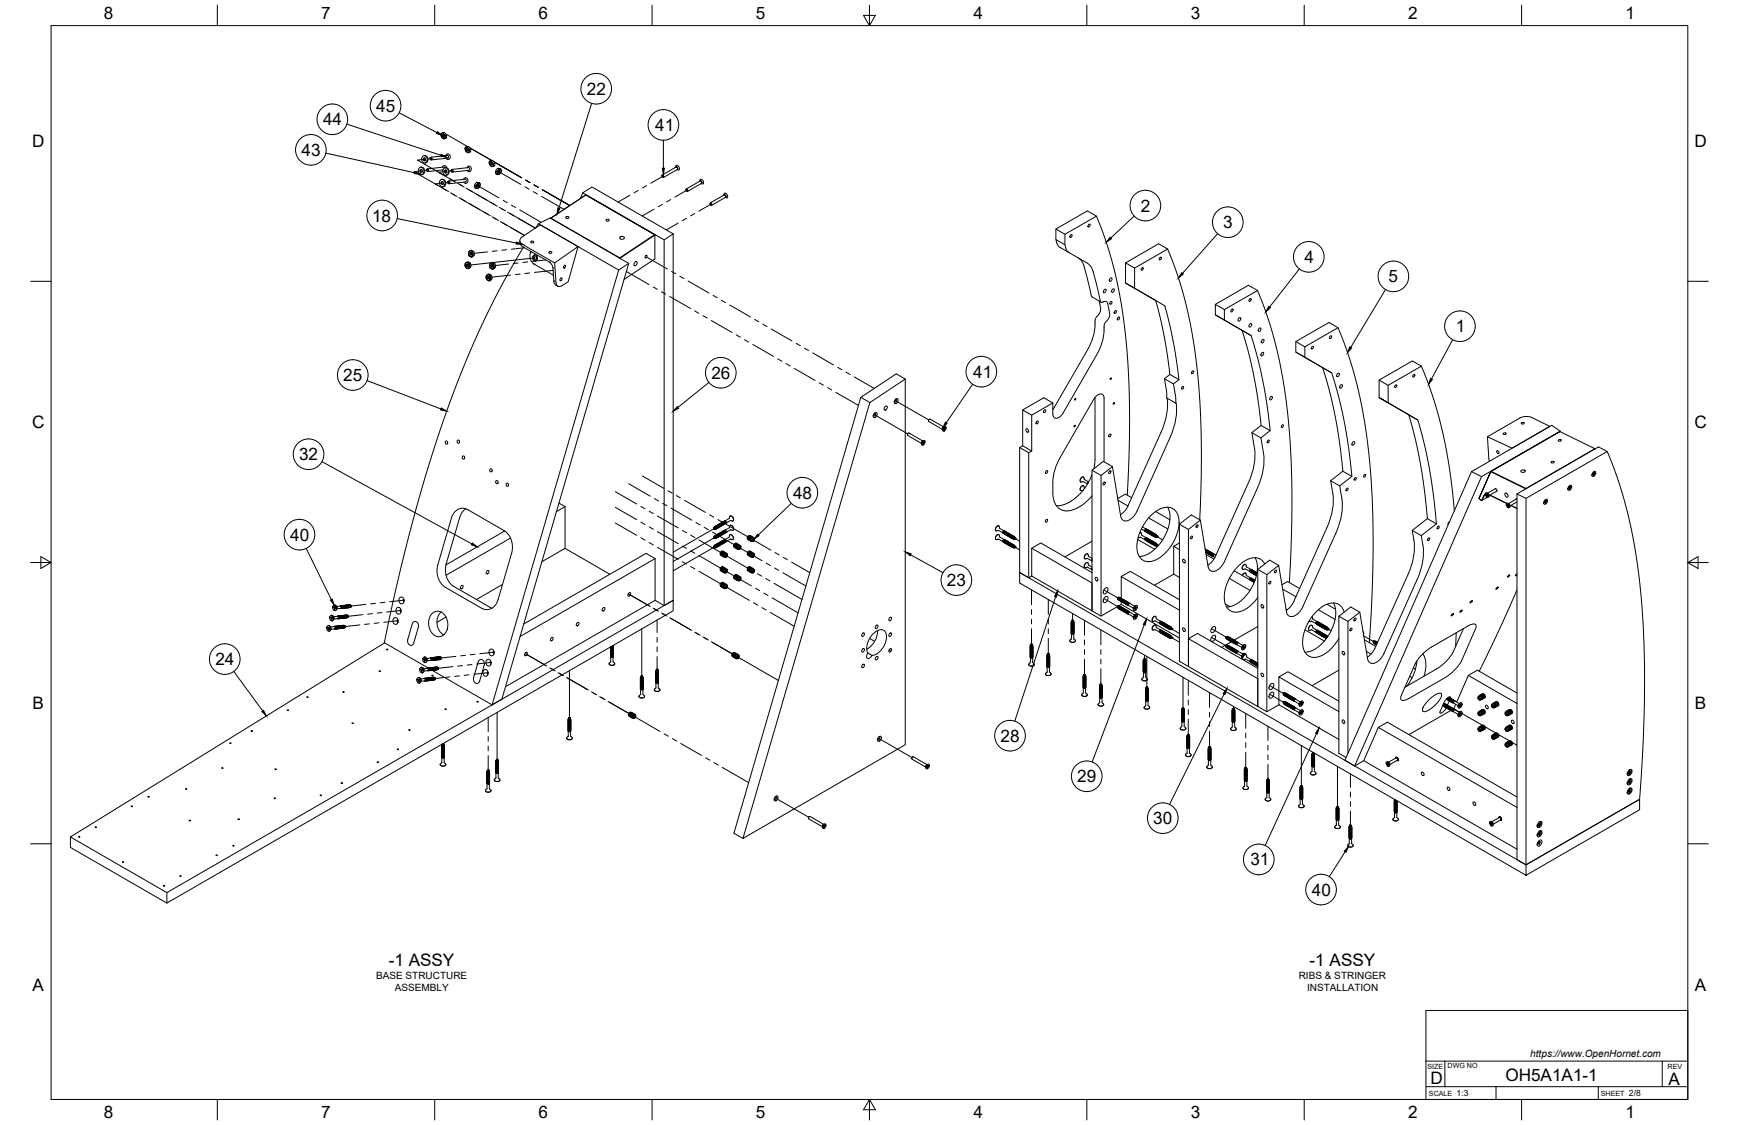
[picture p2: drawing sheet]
<svg xmlns="http://www.w3.org/2000/svg" width="864mm" height="559mm" viewBox="0 0 864 559" stroke-linecap="round" stroke-linejoin="round" font-family="sans-serif">
<defs><g id="words">
<g font-size="8.5">
<text x="52" y="9">8</text>
<text x="160" y="9">7</text>
<text x="267" y="9">6</text>
<text x="375" y="9">5</text>
<text x="483" y="9">4</text>
<text x="591" y="9">3</text>
<text x="699" y="9">2</text>
<text x="807" y="9">1</text>
<text x="291" y="47">22</text>
<text x="187" y="55">45</text>
<text x="160" y="62">44</text>
<text x="325" y="65">41</text>
<text x="16" y="73">D</text>
<text x="150" y="77">43</text>
<text x="841" y="73">D</text>
<text x="567" y="105">2</text>
<text x="185" y="110">18</text>
<text x="607" y="113">3</text>
<text x="648" y="131">4</text>
<text x="690" y="140">5</text>
<text x="723" y="165">1</text>
<text x="170" y="189">25</text>
<text x="353" y="188">26</text>
<text x="483" y="188">41</text>
<text x="16" y="213">C</text>
<text x="841" y="213">C</text>
<text x="149" y="229">32</text>
<text x="394" y="248">48</text>
<text x="144" y="269">40</text>
<text x="470" y="291">23</text>
<text x="107" y="330">24</text>
<text x="16" y="352">B</text>
<text x="842" y="352">B</text>
<text x="497" y="368">28</text>
<text x="535" y="389">29</text>
<text x="573" y="409">30</text>
<text x="621" y="430">31</text>
<text x="651" y="445">40</text>
<text x="193" y="480">-1 ASSY</text>
<text x="650" y="480">-1 ASSY</text>
<text x="16" y="492">A</text>
<text x="842" y="492">A</text>
<text x="710" y="538">D</text>
<text x="748" y="537">OH5A1A1-1</text>
<text x="829" y="539">A</text>
<text x="52" y="555">8</text>
<text x="160" y="555">7</text>
<text x="267" y="555">6</text>
<text x="375" y="555">5</text>
<text x="483" y="556">4</text>
<text x="591" y="555">3</text>
<text x="699" y="556">2</text>
<text x="807" y="556">1</text>
</g>
<g font-size="5">
<text x="187" y="486">BASE STRUCTURE</text>
<text x="645" y="486">RIBS &amp; STRINGER</text>
<text x="196" y="492">ASSEMBLY</text>
<text x="649" y="492">INSTALLATION</text>
<text x="760" y="525">https://www.OpenHornet.com</text>
</g>
<g font-size="4.3">
<text x="723" y="544">1:3</text>
<text x="809" y="544">2/8</text>
</g>
<g font-size="3.5">
<text x="709" y="531">SIZE</text>
<text x="719" y="530">DWG NO</text>
<text x="828" y="531">REV</text>
<text x="710" y="544">SCALE</text>
<text x="795" y="544">SHEET</text>
</g>
</g></defs>
<!-- layer: Visible -->
<g fill="none" stroke="#000" stroke-width=".5">
<path d="M210 78a1.6 1.6 0 0 1 2 1 1.6 1.6 0 0 1-2 2l-1-2zM211 77a1.9 1.9 0 0 1 2 2 1.9 1.9 0 0 1-2 2M211 78v1v1M214 78l8-1 1 1-1 1h-8M219 67l1 1M219 66v1M219 66h1M219 66h1a1.9 1.9 0 0 1 2 2l-1 1M220 68l1 1M220 66l1 1M220 66l-1 1M220 67v1h1"/>
<path d="M220 66h.1M221 67v1M221 67h.1M221 66h-1M221 68v1M221 77l1-1 1 1 1 1-1 1M222 79h1M222 67h-1M223 79h.1M231 74v1l2 1M231 74l1 1 1 1M231 73v1"/>
<path d="M231 73h1a1.9 1.9 0 0 1 2 2l-1 1M232 74v1M232 73h-1M232 73l1 1M233 74h.1M233 74v1M233 74a.8 .8 0 0 0-1-1 .8 .8 0 0 0-1 1M233 73h-1M233 75v1M234 74h-1M244 80l1 1M244 80h-1"/>
<path d="M245 80h-1M208 83a1.8 1.8 0 0 1 3 2 1.6 1.6 0 0 1-3 1v-1zM209 83a1.9 1.9 0 0 1 2 2 1.9 1.9 0 0 1-1 2M209 84v1v1M210 87h-1M212 84l9-1a2.1 2.1 0 0 1 2 2 2.1 2.1 0 0 1-2 2M219 89a1.6 1.6 0 0 1 2 2 1.6 1.6 0 0 1-2 1l-1-1zM219 89a1.9 1.9 0 0 1 2 2 1.9 1.9 0 0 1-1 2M220 90l-1 1 1 1M220 83l1-1 1 1M220 84v1M220 84l-8 1"/>
<path d="M221 84a1.6 1.6 0 0 1 2 1 1.8 1.8 0 0 1-3 2v-2zM221 84v1l1 1M222 85h-1M223 90l8-1 1 1h-1l-8 1M224 84l9-1v1v1h-8M230 89l1-1 1 1v1l-1 1M230 90l1 1M231 91h.1M232 83h1l1 1-1 1h-1M236 92h.1M236 92v1M236 93v1"/>
<path d="M236 93a.8 .8 0 0 0 1 1 .8 .8 0 0 0 1-1M237 91h.1M237 92l1 1h-1M238 91l-1 1-1 1M238 91v1M238 91h-1l-1 1M238 93l-2 1M238 91a1.9 1.9 0 0 0-2 2v1M238 92v1M243 81v1M243 80v1M243 80h.1"/>
<path d="M243 80h1a1.9 1.9 0 0 1 2 2l-1 1M243 80l2 1v1M244 81v1M245 82a.8 .8 0 0 1-1 1 .8 .8 0 0 1-1-1M245 81v1M246 81h-1M246 85h1M247 85v1M247 87h.1M247 86v1M247 84h1M247 85h.1"/>
<path d="M248 85v1h-1M248 84l-1 1M248 84l1 1M248 86l-1 1M249 84h-1a1.9 1.9 0 0 0-2 2l1 1M249 85l-1 1M288 99l1-3 41 23v182M289 96l5-3 40 23-4 3M329 87l1 1h-1M336 83h.1M336 83a1.1 1.1 0 0 1 1 0 1.1 1.1 0 0 1 0 1h-1M336 83v1"/>
<path d="M336 83l-7 4M336 84h.1M336 84l-7 4M341 94l1 1h-1M348 90h.1M348 90a1.1 1.1 0 0 1 1 0 1.1 1.1 0 0 1 0 1h-1M348 90v1M348 90l-7 4M348 91h.1M348 91l-7 4M360 97h.1M360 97v-1a1.1 1.1 0 0 1 1 1 1.1 1.1 0 0 1 0 1h-1"/>
<path d="M360 97v1M360 97l-7 4M360 98h.1M360 98l-7 4M258 120l1 2 15 9 1 2v7M266 113l1-2 40 23-63 216M267 111l6-3 39 23-63 216-5 3M273 108l18-11 34 20M274 108l17-11 34 20-17 11zM308 118a.9 .9 0 0 1 1-1 1 1 0 0 1 0 2h-1zM325 117v12l-15 10M325 117l-17 11"/>
<path d="M334 116v182l-4 3M353 101l1 1h-1M353 101h.1M524 114l5 2M524 119l5 3M544 107l-4-2-16 9v5l2 3 14 9a13 13 0 0 1 4 9l2 9 1 1h1M231 132l1 1M231 131v1M232 133h.1M232 130a1.7 1.7 0 0 1 2 1 1.7 1.7 0 0 1 0 2h-2M232 131v1M232 130l-1 1"/>
<path d="M232 130l1 1v1M232 130l1 2M233 126v1M233 133h-1M233 125v1M233 125a1.1 1.1 0 0 1 1 0 1.1 1.1 0 0 1 1 1M233 132v1M233 127l1 1M234 124a1.6 1.6 0 0 1 1 1 1.6 1.6 0 0 1 0 2l-1 1M234 131h-1M234 132h-1M234 126h.1"/>
<path d="M234 127v1M234 127h-1M235 126l-1 1M235 126v1h-1M235 125h.1M236 127h-1M241 138l1 1M242 137l-1 1M242 139l1 1M242 136a1.7 1.7 0 0 1 2 2l-1 2M243 137v1M243 137l-1-1v1"/>
<path d="M243 137h1v1M243 137h-1M243 137l1 1M243 132l1 1M243 139v1M243 139h-1M244 138v1h-1M244 138l-1 1M244 133v1M244 130a1.7 1.7 0 0 1 2 1 1.7 1.7 0 0 1 0 2l-2 1M244 137h.1M244 138v1"/>
<path d="M245 132h.1M245 131a1.1 1.1 0 0 0-2 0 1.1 1.1 0 0 0 0 1M245 131v1a1.2 1.2 0 0 1 0 1 1.2 1.2 0 0 1-1 0M245 131a1.9 1.9 0 0 1-1 3M246 131h-1M246 133h-1M260 123l-14 25a651 651 0 0 0-52 155l-3 16 22 13v1M263 126v3l2 2M263 126h.1M264 125l-1 1M264 127l1 2M265 129l1 1"/>
<path d="M265 131h.1M265 131l10 6M265 126l2 1v2l-1 1-1-1-1-2zM266 127h-1M267 128h.1M273 130h.1M275 133h.1M275 140h.1M275 140l1 2M278 138h1l-1 1zM280 132h1l-1 1zM287 122l-19-10-9 6a2 2 0 0 0-1 1 2 2 0 0 0 1 2l16 10 1 10 2 1 4-2 5-18-12 9"/>
<path d="M312 131l-5 3M315 130h1a.9 .9 0 0 1 0 1 .9 .9 0 0 1-1 0zM531 125l-1-1-1-2v-6l15-9 5 12 4 15 4 15 2 16 1 17 1 20-1 44M535 128h1a10 10 0 0 1 3 8l3 12M551 138h1a.8 .8 0 0 1 0 1 .8 .8 0 0 1-1 0zM559 131l4 2M580 124l-5-3-16 10v10l15 8 4 17 3 20-3 2 1 10 5 2M276 142h1M542 147l5 3M546 150l1 4-3 4v2M548 150h1h1l1 6v2l-2 3-1 2M548 144h1a.8 .8 0 0 1 0 1 .8 .8 0 0 1-1 0z"/>
<path d="M552 144l1-1a1 1 0 0 1 0 2 .8 .8 0 0 1-1 0zM559 141l4 2M604 156l4 3M604 151l4 3M615 158h1a.8 .8 0 0 1 0 1 .8 .8 0 0 1-1 0zM624 144l-4-2-16 9v5l13 8 6 22 3 25-4 4 1 11v5l-2 6-17 39-2 3-2 2M544 160v1M544 161l-1 6-2 6-18 30M548 163v5l-2 6-18 31a3 3 0 0 1-5 2v-7l-11 6v18l-1 1v62l1-1M617 164l4 3M621 161a.8 .8 0 0 1 0 1 .8 .8 0 0 1-1 0zM625 163h1a.8 .8 0 0 1 0 1 .8 .8 0 0 1-1 0z"/>
<path d="M627 175a.8 .8 0 0 1 0 1 .8 .8 0 0 1-1 0zM627 169a.8 .8 0 0 1 1 1 1 1 0 0 1-2 0zM644 170l4 2 16-9 6 13 4 16 5 25 2 30 1 36-2 36M644 175l17 10M648 172v5M664 163l-4-3-16 10v5l13 8 4 15 3 15 3 21-6 5 1 7v5l-1 6-2 5M427 197l5 3M432 200l18-12v182l-81 46zM445 198v1l-1 1v-1M445 198a1.3 1.3 0 0 1 1 2 1.3 1.3 0 0 1-2 0zM450 188l-5-2-18 11-63 217 5 2M544 197v31l-1 5"/>
<path d="M548 198v31M548 198a2.2 2.2 0 0 0-2-2 2.2 2.2 0 0 0-2 1l-19 34-2 6v8a8 8 0 0 0 4 8 8 8 0 0 0 8-1l4-2 3-4M578 188l5 3M580 198l-1 7-2 8-17 39-4 4M581 186l4 3M631 197a.8 .8 0 0 1 1 1 .8 .8 0 0 1-1 0zM657 183l4 2 3 9 5 21 2 22M664 186l1-1a1 1 0 0 1 0 2 .8 .8 0 0 1-1 0zM666 191a.8 .8 0 0 1 0 1 .8 .8 0 0 1-1 0zM685 189v8M706 182l-5-3-16 10 4 2M434 205h1v1l-1 1v-1"/>
<path d="M434 205h1a1.3 1.3 0 0 1 0 2 1.3 1.3 0 0 1-1 0zM440 202a.9 .9 0 0 1 0 1 .9 .9 0 0 1-1 0zM451 216l7 4M451 215v1M451 215l7 4v1M452 215l-1 1M458 220h.1M458 219a1 1 0 0 1 1 1 1 1 0 0 1-1 0zM458 220l1 1M458 219v1M458 219h1M458 219l1 1"/>
<path d="M459 220h.1M459 220h-1h1M459 220v1M461 209h.1M461 208v1M462 208h-1M468 213l1 1M468 213h1M469 212a1 1 0 0 1 1 1 1.1 1.1 0 0 1-2 1zM469 212l-7-4-1 1 7 4 1-1M469 212l-1 1M469 213h.1"/>
<path d="M469 213h-1M469 212v1M469 212l1 1M469 214h.1M469 213v1M469 213h1M470 213l-1 1M508 204l4 2M510 213a.9 .9 0 0 1 1 1 .9 .9 0 0 1-1 1zM523 200l-5-2-10 6v17l-2 1v62l5 3M584 200v6l-2 8-17 40a6 6 0 0 1-8 4v-2l-5-24-5 4v70l8-5M584 200l-1-9 2-2-3-21-3-16-16-9v-10l17-9 5 12 4 16 3 15 2 15 2 32 1 21-1 23"/>
<path d="M622 215l4 3M626 211l5 3M672 220v-1a1.1 1.1 0 0 1 1 2 1 1 0 0 1-2 0zM689 200l-4-3 15 9M704 209l-4-3 5 24 4 28M739 217l12 6 19-11-9-5a7 7 0 0 0-6 1l-16 9 1 12M775 214l-35 20 18 9M775 214l-39 23-63 143M775 214l-4-3-40 23-63 144 5 2M458 220h1M459 221h.1M459 221h-1"/>
<path d="M506 222l5 3M508 221l4 3M537 239h.1M538 237h.1M538 237l-1 1v1M538 238v-1a1.1 1.1 0 0 0-1 1 1.1 1.1 0 0 0 0 1h1l2 1M538 238h.1M538 238l3 1-1 1M540 240h.1M541 240h-1M542 234l5 2M542 236a21 21 0 0 1-17 15"/>
<path d="M552 232l-4-3-6 5v69l5 3M661 239l4 2 2 9-1 8-3 7-16 36a6 6 0 0 1-7 5l-1-2-4-23-6 4M667 234l4 3-6 4M731 234l5 3M740 234l-5 14zM740 234l35-20 17 9-34 20zM755 234l1-1a.8 .8 0 0 1 1 0 .8 .8 0 0 1 0 1l-1 1zM791 236h1M791 236h.1M791 234h1a1.3 1.3 0 0 1 0 2 1.3 1.3 0 0 1-1 0zM791 235v1M791 235h1"/>
<path d="M792 236h-1M792 235h.1M792 236h.1M792 235h-1M792 235v1M792 223h.1M798 224l6 16 5 16 3 18 3 21 1 17 1 25-1 32-2 28-56 33-5-3v-182l41-23 4 2-40 24-5-3M226 254l3-1h2l19 11a10 10 0 0 1 4 11l-7 23a6 6 0 0 1-8 4l-18-10a10 10 0 0 1-4-11l7-24zM231 253l-2 3-7 24a10 10 0 0 0 3 11l18 11M278 250l3 2M281 252v20l-12 7M281 252l-5 2"/>
<path d="M358 260h1v1M358 260h.1M358 260l1 1M359 259v1v1M359 259h.1M359 260h.1M359 259l1 1M359 259h1v1M360 259l1 1-1-1M360 259h.1M360 260h.1M360 259l1 1"/>
<path d="M361 260h.1M363 256h.1M363 256l1 1v2M363 259l-2 1-1-1M363 259a1.1 1.1 0 0 0 1-2 1.1 1.1 0 0 0-2 0l-2 2M363 259h.1M364 259h.1M537 244h.1M538 241l-1 1v2M539 243a1.2 1.2 0 0 0-1-2 1.2 1.2 0 0 0-2 1 1.2 1.2 0 0 0 1 2h1M555 248l5 3M562 247l-3-2-4 3"/>
<path d="M570 257l10 6M572 256a9 9 0 0 1 11-3 14 14 0 0 1 0 16 16 16 0 0 1-14 10 7 7 0 0 1-4-10 25 25 0 0 1 7-13zM574 254l7 4M580 252a20 20 0 0 1-7 22l-4 2h-3M596 258l-4-2-6 4v68l4 3v-68l6-5 4 23a3 3 0 0 0 2 3 3 3 0 0 0 3-1l3-4 18-39 1-6 1-5-2-11 5-4-4-24-6-23-13-8v-5l16-10 2 4a272 272 0 0 1 16 98l-2 43M720 259l-1 2M722 254l-2-20-4-20-4-16-6-16-17 9v9l15 9 6 24 3 27-7 6 1 8-2 10-18 41a6 6 0 0 1-7 4l-1-2-4-23-6 5v65M735 248h1l2-2-2 2h-1M735 248h.1M738 245a1.3 1.3 0 0 1 1 1 1.3 1.3 0 0 1 0 1 1.6 1.6 0 0 1-1-2zM738 246v1M738 245v1"/>
<path d="M738 246h1M738 246h.1M738 247h.1M738 247h1M739 247l-3 2M739 245v1M739 245l-1 1M739 245h-1M739 246l-1 1M739 246h-1M739 246h.1M740 246l8 4"/>
<path d="M740 246l-1 1M742 243h1v1M743 243l-4 2v1M743 244l-4 2M748 245a1 1 0 0 1 1 1 1 1 0 0 1-1 1l-1-1zM748 250a1.3 1.3 0 0 1 2 1 1.3 1.3 0 0 1-1 1 1.6 1.6 0 0 1-1-2zM748 251l1 1M748 251h.1M748 251h1M749 251h-1M749 252h.1M749 250l1 1-1 1"/>
<path d="M749 251h.1M749 250v1M749 251v1M749 250l1 1M750 251l3 2M753 248l-4 2M753 248h.1M753 249l-3 2-1-1M758 248v182l-252-146v6l252 145 56-33v-5l-56 33v5M758 243h.1M767 250h1M767 248h1a1.3 1.3 0 0 1 0 2 1.3 1.3 0 0 1-1 0z"/>
<path d="M767 249l1 1M767 250h.1M767 249v1M767 249h.1M767 249h1M768 250h.1M768 250h-1M768 249h.1M768 249h-1h1M768 249v1M779 242v1M779 241h1a1.3 1.3 0 0 1 0 2 1.3 1.3 0 0 1-1 0z"/>
<path d="M779 242l1 1M779 242h1M779 243h1M780 243h.1M780 243h-1M780 242h-1M780 242h.1M780 242v1M251 264l-30 17M254 267l-32 19M281 272l22 13M325 277v21l-74 43"/>
<path d="M325 277l-4-2-61 35M325 277l-67 39M354 272h1M354 263h1M354 267h1M354 271v1M354 271l1 1M354 272h.1M354 271h1v1M354 263h.1M354 267h.1M354 262v1"/>
<path d="M354 262l1 1M354 262h1v1M355 263h.1M355 267h.1M355 271v1M355 271h.1M355 262v1M355 262h.1M355 272h.1M355 266v1M355 266h.1M355 271h1v1"/>
<path d="M355 262h1M355 266h1v1M355 271l1 1M355 266l1 1M355 267v1M355 262h1v1M355 261l1 1M356 270l1 1h-1M356 272h.1M356 261h1l-1 1M356 266h1l-1 1M356 267h.1"/>
<path d="M356 270v1h1M356 261l1 1M356 266l1 1M356 261h.1M356 266h.1M356 261v1M356 266v1M356 270h1v1M356 261h1v1M356 266h1v1M356 262h.1M356 270l1 1"/>
<path d="M356 265l1 1v1M356 265h.1M356 266h1M356 265h1v1M357 270v1M357 270h.1M357 261v1M357 265v1M357 261h.1M357 265h.1M357 271h.1M357 262h.1"/>
<path d="M357 267h.1M357 270h1v1M357 261h1M357 265h1v1M357 266h.1M357 270l1 1M357 260l1 1M357 260h.1M357 265l1 1M357 270h1M357 260h1v1M357 269l1 1"/>
<path d="M357 269h.1M358 269l1 1h-1M358 271h.1M358 260l1 1-1-1M358 265l1 1-1-1M358 261h.1M358 266h.1M358 269h1v1M358 269h.1M358 276h.1M358 265l1 1M358 276l2 1"/>
<path d="M358 269v1M358 275v1M358 275h.1M358 269h1v1l-1-1M358 270h.1M358 264l1 1M358 269l1 1M358 264h1v1M358 265h1M358 274v1zM358 269h1v1v-1M358 276h1"/>
<path d="M359 269v1M359 274h.1M359 274l-1 1zM359 264v1M359 264h.1M359 274l2 1M359 270h.1M359 274h-1v1M359 269h1v1M359 276h.1M359 264h1v1M359 261h.1"/>
<path d="M359 265h.1M359 268l1 2M359 275v1zM359 268h.1M359 269h1M359 264l1 1M359 268l1 1M359 276v1M360 268l1 1-1-1M360 276v1M360 274h-1M360 269h.1"/>
<path d="M360 264h1h-1M360 275h.1M360 265h.1M360 268h.1M360 275l-1 1zM360 264h.1M360 270h.1M360 274h.1M360 275h1M360 277h.1M360 263h.1M360 268l1 1"/>
<path d="M360 263l1 1M360 268v1M360 264h1M360 275l1 1-1 1v-1zM361 275v1h-1M361 269h.1M361 269h-1M361 264h.1M361 275h.1M362 262v-1a1.1 1.1 0 0 1 2 1 1.1 1.1 0 0 1-1 1M362 262l-2 1M362 266a1.1 1.1 0 0 1 2 0 1.1 1.1 0 0 1-1 2"/>
<path d="M362 266v1l-2 1M363 266h.1M363 266h1v2M363 261h.1M363 261l1 1v1M363 268l-3 1M363 268h.1M363 263l-2 1M363 263h.1M364 268h.1M364 263h.1M365 272h.1"/>
<path d="M365 270v1zM365 272l2 1M365 272l1 1M365 272h1M366 270l-1 2M366 270h.1M366 272v1M366 270h1M366 270v1M366 271v1zM366 272l1 1M367 273h.1"/>
<path d="M367 271h-1a1 1 0 0 0-1-1 1 1 0 0 0 0 2M367 271h1M367 271h.1M367 272h1l-1 1v-1zM367 272h1h-1M368 271h.1M371 268h.1M371 276h.1M371 268l3 1M371 276l3 1M372 268h.1M372 275v1"/>
<path d="M372 266l-1 1zM372 274l-1 1zM372 276h.1M372 274v1zM372 266v2zM372 268l1 1M372 276h1M372 268h1M373 267l-1 1zM373 274l-1 2zM373 276v1M373 266h-1"/>
<path d="M373 274h-1M373 275l-1 1zM373 269h1M373 276l1 1M373 266h.1M373 274h.1M373 267v1zM373 275v1zM373 267h.1M374 277h.1M374 269h.1M374 267h.1"/>
<path d="M374 275h.1M374 267h-1M374 275h-1M374 268h1l-1 1h-1zM374 275l1 1-1 1-1-1zM374 268h.1M374 275v1M374 267h1M374 275h1M375 267h-2a1 1 0 0 0-1-1 1.1 1.1 0 0 0-1 2M375 275l-2-1a1 1 0 0 0-1 0 1 1 0 0 0-1 1M375 267h.1"/>
<path d="M375 275h.1M495 268h.1M495 264h.1M495 266h1v1l3 1-1 1-2-1h-1a1.1 1.1 0 0 1-1-1 1.1 1.1 0 0 1 1-1zM495 262l1-1v1l3 2-1 1-2-2-1 1a1.1 1.1 0 0 1-1-1 1.1 1.1 0 0 1 1-1zM496 266h.1M496 261h.1M496 266h-1v2M496 261l-1 1v2M498 269h.1M498 265h.1M498 268v1"/>
<path d="M498 264v1M499 270h.1M499 268v1M499 264v1M499 264h-1v1M499 264h.1M499 268h-1v1M499 268l-1 1h1M499 264h-1l1 1M499 269h.1M499 268v1v1M499 269v1"/>
<path d="M500 270h.1M500 266h.1M500 269l-1 1M500 264l-1 1M500 269h.1M500 264h.1M500 269h-1v1M500 264l-1 1v1M500 269v1M500 265v1M500 265h.1M500 269h-1l1 1"/>
<path d="M500 264l-1 1 1 1M500 265h-1l1 1M500 271h.1M501 269l-1 1M501 265l-1 1M501 269h.1M501 265h.1M501 269h-1v1M501 265h-1v1M501 271h.1M501 266h.1M501 269v1"/>
<path d="M501 265v1M501 269l-1 1v1M501 269l-1 1 1 1M501 265h-1l1 1M501 267h.1M501 270v1M501 270h.1M501 269v1v1M502 271h.1M502 270l-1 1M502 270h-1v1M502 266h-1"/>
<path d="M502 265l-1 1v1M502 270h.1M502 266h.1M502 271v-1l-1 1h1M502 267v-1h-1l1 1M502 266h-1v1M502 267h.1M502 270v1M502 266v1M502 271v-1v1v1M502 272h.1M503 270l-1 1"/>
<path d="M503 266h-1v1M503 266l-1 1M503 272v-2l-1 1 1 1M503 268h.1M503 270l-1 1v1M503 266v1M503 266l-1 1h1M503 272h.1M503 271v1M503 267h.1M503 266v1v1M503 267v1"/>
<path d="M503 271h.1M503 271h1M503 271v1h1M503 267h1M503 267l1 1M504 268h.1M504 271v1M504 267v1M504 266l-1 1M504 271h.1M504 271h-1M504 267h.1"/>
<path d="M504 267h-1M504 272h.1M512 272l30 18v13l-30-17zM512 272l5-2 25 14M539 278h.1M540 279h.1M540 275h.1M540 279l-1 1v2M540 275l-1 1v2M541 276h-1a1.1 1.1 0 0 0-1 0 1.1 1.1 0 0 0 0 2l1-1 2 2v-1v1M541 276h.1M541 276l1 1"/>
<path d="M542 279h.1M542 269l-13 8M542 278h.1M565 268l8 5M565 267h1l3 1M567 265h.1M567 265h-1h1v1l2 1v1M567 263l1 1M567 262l2 1v1M568 268h1M569 264l-1-1 1 1M569 268h.1"/>
<path d="M569 267v1M569 263v1M569 269h.1M569 264h.1M569 263h.1M569 267h.1M570 267l-1 1M570 263h-1v1M570 265h.1M570 267l-1 2M570 263l-1 1M570 263h.1"/>
<path d="M570 267h.1M570 268h.1M570 263v1M570 268h-1l1 1M570 263l-1 1h1M570 269h.1M570 268v1M570 263v1v1M570 264h.1M570 264v1M571 269h.1M571 265h.1"/>
<path d="M571 268h-1v1M571 268h.1M571 268l-1 1M571 264l-1 1M571 264h.1M571 264h-1v1M571 270h.1M571 268h-1l1 1M571 264h-1l1 1M571 268v1M571 264v1M571 268l-1 1h1"/>
<path d="M571 265v1M571 268v1v1M572 269h-1v1M572 264h-1v1M572 270h.1M572 266h.1M572 264l-1 1M572 264h.1M572 269l-1 1M572 269h.1M572 269h-1l1 1M572 264l-1 1 1 1"/>
<path d="M572 269v1M572 264v2M572 265v1M572 270l1 1M573 269l-1 1M573 265l-1 1M573 269h.1M573 265h.1M573 265h-1v1M573 265l-1 1h1M573 269v1M573 265v1"/>
<path d="M573 269l-1 1 1 1M573 265h-1l1 1M573 269v1v1M573 270v1M574 270h-1v1M574 265l-1 1M574 271h.1M574 267h.1M574 265l-1 1v1M574 270h.1M574 265h.1M574 270v1"/>
<path d="M574 266v1M574 266h.1M574 270h-1l1 1M574 266h-1l1 1M574 271h1M574 267h1M575 271h.1M575 267h.1M575 270l-1 1M575 266l-1 1M575 266h.1M575 270h.1"/>
<path d="M575 271h-1M575 266h-1v1M575 266v1M583 271l3 2M583 271v14M586 260l4 3M586 270l-3 1M587 278h1a.9 .9 0 0 1 1 1 .9 .9 0 0 1-1 0zM599 273h.1M599 274h.1M599 275l4 3M599 275h.1"/>
<path d="M599 273v1M600 274h-1M600 274h.1M600 273l-1 1v1M600 275h.1M600 274v1M600 274h-1l1 1M601 274l-1 1M601 274h.1M601 274h-1v1M601 276h.1M601 274v1"/>
<path d="M601 274l-1 1 1 1M602 275l-1 1M602 275h.1M602 274l-1 1v1M602 275h-1v1M602 276h.1M602 275v1M602 276v-1v1M602 275h-1l1 1M602 276l1-1-1 1M603 276h-1M603 277h.1"/>
<path d="M603 275l-1 1M603 275h.1M603 275l1 1M623 277a20 20 0 0 1-7 22l-4 2h-3M659 262l-17 37M706 266l-5-3 1 10-2 10-17 39-2 3-2 1M713 260l-4-2-8 5M201 298h-1h1M229 291h1a.8 .8 0 0 1 0 1 .8 .8 0 0 1-1 0zM242 284v-1a1.1 1.1 0 0 1 1 2 1 1 0 0 1-2 0zM250 290l-13 8M312 295l1-1a1 1 0 0 1 0 2 .8 .8 0 0 1-1 0z"/>
<path d="M325 298l5 3M358 283h.1M358 291h.1M358 283v1M358 291v1M358 284h1M358 291h1M358 282v1zM358 283l1 1M358 291l1 1M358 290v1zM359 284l1 1"/>
<path d="M359 291v1M359 282h.1M359 289h.1M359 289v1M359 282l-1 1zM359 290l-1 1zM359 284h.1M359 291h.1M359 282l2 1M359 282h-1v1M359 289l-1 1v1M359 290h1"/>
<path d="M359 292h.1M359 290h.1M359 282v1zM359 290v1zM359 292h1M359 290l2 1M359 282v2zM360 284v1M360 282h-1M360 282h.1M360 290h.1M360 283l-1 1z"/>
<path d="M360 290l-1 2zM360 283h1M360 290l1 1M360 283h.1M360 292h.1M360 285h.1M360 283h1l-1 2v-1zM360 291h1l-1 1zM361 283v1h-1M361 291v1h-1M361 283h.1M361 291h.1"/>
<path d="M365 287h.1M365 287l2 1M365 287v1M365 286v1zM366 288h.1M366 286h.1M366 286l-1 1zM366 286h1M366 286v1zM366 288h1M366 287v1zM367 288h.1"/>
<path d="M367 287h.1M367 286h.1M367 287h1l-1 2v-1zM367 287l1 1h-1M368 287h.1M368 287l-2-1a1 1 0 0 0-1 0 1 1 0 0 0 0 1M371 283h.1M371 283h1M372 283v1M372 284h.1M372 282l-1 1zM372 284l2 1"/>
<path d="M372 282v1zM372 284h1M373 282l-1 1zM373 284h.1M373 282h-1M373 282l-1 2zM373 284l1 1M373 282h.1M373 283v1zM374 285h.1M374 283h.1M374 282h-1"/>
<path d="M374 283h1l-1 2-1-1zM374 283v1M374 283h1M375 283l-2-1a1 1 0 0 0-1 0 1 1 0 0 0-1 1M375 283h.1M539 282h.1M541 281l-1-1a1.1 1.1 0 0 0-1 0 1.1 1.1 0 0 0 0 2h1l2 1M541 281h.1M541 281l1 1M542 282v1zM542 283h.1M542 282v1"/>
<path d="M544 287a.9 .9 0 0 1 1 1zM549 297v-1a1.5 1.5 0 0 1 1 2 1.5 1.5 0 0 1-2 1zM549 292a1.5 1.5 0 0 1 1 2 1.5 1.5 0 0 1-2 1zM555 297h.1M555 297v1v-1M555 298l1-1h-1l1 1M556 298h.1M556 297v1M556 297h.1M556 297h-1v1M557 299h.1M557 297l-1 1"/>
<path d="M557 297h.1M557 298v-1l-1 1 1 1M557 297v-11l29 17M557 286l4-2 25 14M557 299v1M557 297l-1 1 1 1M557 299v-1v1M557 298v1M557 298h.1M558 299v-1l-1 1h1M558 298h-1v1M558 298h.1"/>
<path d="M558 299v-1v1M558 300h.1M558 298v1M559 300h.1M559 298l-1 1v1M559 298h.1M559 299h-1M559 298l-1 1 1 1M559 299v1M559 299h.1M559 299h-1l1 1M560 299h-1v1"/>
<path d="M560 299v1M560 299h.1M561 299l-1 1v1M561 299h.1M561 300l-1 1M561 300h.1M561 300l2 1h1M583 285l-10 6M583 285l3 2M608 300l3 1M610 287l11 6M613 284l10 5"/>
<path d="M617 283h.1M619 280h.1M619 285h.1M619 280l-2 1v2M619 285l-2 1a1 1 0 0 1 1-1 1 1 0 0 1 1 0v1l2 1v1M619 282h.1M619 282v-1a1.1 1.1 0 0 0-2 0 1.1 1.1 0 0 0 1 2l3 1M619 282l2 1v1M621 284h.1M621 283v1M621 287v1M621 283h.1"/>
<path d="M621 287h.1M622 283h-1v1M622 287l-1 1M622 285h.1M622 287l-1 1h1M622 287h.1M622 283v1M622 288h-1M622 283h.1M622 288h.1M622 283l-1 1h1M622 283v1v1"/>
<path d="M622 288v1v-1M622 284h.1M622 288v1M622 285l1-1h-1v1M622 284v1M623 284h-1v1M623 288h-1h1l-1 1M623 284h.1M623 288h.1M623 285v-1l-1 1h1M623 285h.1M623 284h-1l1 1"/>
<path d="M623 288l-1 1 1-1M623 288v1M623 286h.1M623 284v1M624 284l-1 1M624 286h.1M624 284l-1 2M624 284h.1M624 285h.1M624 284l-1 1 1 1M624 285v1M624 284v2"/>
<path d="M624 284v1v1M625 283l4 2v69M628 280a7 7 0 0 0-10-1 21 21 0 0 0-9 21 6 6 0 0 0 10 3l3-3 3-3M635 281l-4-3-6 5v68l4 3 6-4M637 290l2-1 6 3M637 293l7 3M643 299l-2 2-2 2M662 299a20 20 0 0 1-7 22l-4 2-3 1M730 299l1-1-1 1zM743 292h1l-1 1zM749 286h1l-1 1zM753 293l-18 40"/>
<path d="M753 285v1M163 312h.1M163 312l1-1v2h-1zM163 312h1M163 311h.1M163 311a1.5 1.5 0 0 1 1 1 1.5 1.5 0 0 1-1 2M163 313h.1M163 314h.1M163 311h1M164 312h-1M164 312h.1M164 307h.1"/>
<path d="M164 311h2l1 1M164 307h1M165 307h.1M165 306h.1M165 306a1.5 1.5 0 0 1 1 1 1.5 1.5 0 0 1-1 1M165 308h.1M165 307v-1v1v1l-1-1h1M166 302h.1M166 306h2v1M166 301v1M166 307h.1M166 311l1 1h-1"/>
<path d="M166 301h.1M166 301a1.5 1.5 0 0 1 1 1 1.5 1.5 0 0 1-1 1M166 302v1M166 311l1 1M166 311h.1M166 311v1M166 303h.1M166 301h1M166 302v-1v2l1-1v-1l-1 1M166 302h1M167 312h-1M167 302h-1"/>
<path d="M167 312h.1M167 312h-1l-2 1M167 302h.1M167 311v1v-1h-1M167 311h.1M167 311v1M167 311h1l-1 1M167 311l1 1h-1M167 301h2l1 1M167 311l1 1M167 306h1v1M168 311v1"/>
<path d="M168 312h.1M168 306h.1M168 306v1M168 306l1 1h-1M168 311l1 1h-1M168 307h-1M168 307h.1M168 307h-2M168 311h.1M168 306h1v1M168 311h1v1M169 306v1"/>
<path d="M169 311v1M169 307h.1M169 312h.1M169 306h.1M169 311h.1M169 306h1l-1 1M169 311h1l-1 1M169 301h1l-1 1M169 302h-2M169 301h.1M169 301l1 1M169 306h1v1"/>
<path d="M169 311h1v1M169 301v1M169 301h1v1M169 306l1 1M169 311l1 1M170 302h-1M170 302h.1M170 307h.1M170 312h.1M170 301h.1M170 306h.1M170 311h.1"/>
<path d="M170 306v1M170 311v1M170 301v1M170 301h1l-1 1M170 306h1l-1 1M170 311h1l-1 1M170 306h1v1M170 306l1 1h-1M170 311h1v1M170 301h1v1M170 311l1 1M170 311h1"/>
<path d="M170 301l1 1M170 306l1 1M171 302h.1M171 307h.1M171 301h.1M171 306h.1M171 311h.1M171 312h.1M171 301v1M171 306v1M171 301h1l-1 1M171 306h1l-1 1"/>
<path d="M171 311v1M171 301h1v1M171 306h1v1M172 311h.1M172 301v1M172 306v1M172 302h.1M172 301h.1M172 306h.1M172 307h.1M172 301h1l-1 1M172 306h1"/>
<path d="M172 306l1 1zM173 301v1M173 306v1zM173 301h1l-1 1M173 306h.1M173 300l1 1-1 1M173 307h.1M173 302h.1M173 300l1 1v1M173 300h.1M173 300h1M173 301l1 1"/>
<path d="M174 302h.1M174 300h.1M174 301h.1M174 300v1v1M174 300v1M174 300v2M175 301h.1M191 319l-156 97v5l48 28 251-146v-5l-251 145v6M198 308h-1h1M199 303h.1M205 310a1.8 1.8 0 0 1 2-1 1.8 1.8 0 0 1 1 3l-3 7a1.8 1.8 0 0 1-2 1 1.8 1.8 0 0 1-1-2M205 310l-2 8"/>
<path d="M214 305a5 5 0 0 1 6-1 5 5 0 0 1 2 6 5 5 0 0 1-1 5 5 5 0 0 1-5 1 8 8 0 0 1-2-11zM219 304a7 7 0 0 0 1 11M221 307l-4 2M243 302h1M274 317a.8 .8 0 0 1 1 1 1 1 0 0 1-2 0zM287 309a.8 .8 0 0 1 0 1 .8 .8 0 0 1-1 0zM299 302h1a.8 .8 0 0 1 0 1 .8 .8 0 0 1-1 0zM428 315l1-1a1 1 0 0 1 0 2 .8 .8 0 0 1-1 0zM435 311l1-1a1 1 0 0 1 0 2 .8 .8 0 0 1-1 0zM436 313a11 11 0 0 1-6 9M442 315v-1a1.1 1.1 0 0 1 1 2 1 1 0 0 1-2 0zM442 307a.8 .8 0 0 1 1 1 1 1 0 0 1-2 0z"/>
<path d="M512 320h.1M512 320h1M531 318h.1M531 318l2 1 1-1M532 309h1M532 310h.1M532 311h.1M532 312h.1M532 313h.1M532 314h.1M532 315h.1M532 314h1z"/>
<path d="M532 317h.1M532 309h.1M532 315v2M532 315h1v2l1 1a1.1 1.1 0 0 1-1 1 1.1 1.1 0 0 1-1-1v-1M532 308h1zM533 308h.1M533 308v1h-1l1-1M533 309h-1M533 309h.1M533 310h-1M533 311h-1M533 312h-1"/>
<path d="M533 313h-1M533 313l-1 1M533 314l-1 1M533 308l-1 1M533 310h-1h1M533 311v1h-1h1M533 313h-1h1M533 309v1l-1-1M533 310v1l-1-1M533 310v1h-1M533 311v1l-1-1M533 312v1l-1-1"/>
<path d="M533 312v1h-1M533 313v1l-1-1M533 314v1h-1M533 309v1h-1M533 313v1h-1M533 314h-1M533 310h.1M533 311h.1M533 312h.1M533 313h.1M533 314h.1M534 318h.1"/>
<path d="M555 301v1M555 301h.1M555 302h.1M555 301v1zM555 301h1M556 302h.1M556 301h.1M556 301v1M556 303h.1M556 302v-1v1v1M556 301v2M557 303v-2l-1 1 1 1"/>
<path d="M557 303h.1M557 300l-2 1M557 300l29 17M557 302h-1v1M557 303v-1v1M557 302v1M557 302h.1M558 304h.1M558 302h-1v1M558 302h.1M558 302l-1 1M558 303v-1l-1 1 1 1"/>
<path d="M558 302v2M559 303l-1 1M559 304v-1h-1l1 1M559 303h-1v1M559 304h.1M559 303h.1M559 304v-1v1M559 303v1M559 304l1-1-1 1v1M560 300v-1l-1 1h1M560 305h.1M560 303l-1 1"/>
<path d="M560 303h.1M560 305v-2l-1 1 1 1M560 300h.1M560 300v-1v1v1M560 303v2M560 305h1M560 301h.1M560 301l1-2-1 1v1M560 304v1M560 304h.1M560 301l3 1M561 305h.1"/>
<path d="M561 304h-1v1M561 304l-1 1M561 304h.1M561 304h-1l1 1M561 304l2 1M561 304v1l2 1M563 306h.1M563 302h.1M563 306v1M563 302v1M563 308h.1M563 303h.1"/>
<path d="M563 305h.1M564 302h.1M564 305a1.3 1.3 0 0 1 1 2 1.3 1.3 0 0 1-2 0zM564 301a1.3 1.3 0 0 1 1 1 1.3 1.3 0 0 1-2 1zM564 307h.1M564 306v1h-1zM564 301v1v1l-1-1zM564 306h.1M564 302v1M564 303h.1M564 305h-1M565 301h.1"/>
<path d="M565 305h.1M565 305l-2 1v2M565 301l-2 1v1M572 313h.1M572 309h.1M574 306h.1M574 306l-2 1v2M574 311h-2v2M574 307h.1M574 307a1.1 1.1 0 0 0-2 0 1.1 1.1 0 0 0 1 2l1-1 2 2M574 312h.1M574 312v-1a1.1 1.1 0 0 0-2 0 1.1 1.1 0 0 0 1 2h1l2 1 1-1"/>
<path d="M574 312l2 1M574 307l2 2M576 310h.1M576 313v1zM576 313v1M576 309v1M577 309l-1 1M577 315h.1M577 310h.1M577 313l-1 1M577 313h.1M577 309h.1"/>
<path d="M577 309h-1v1M577 313v2M577 313v1M577 309v1M577 313v1v1M577 311h.1M578 313l-1 2M578 309l-1 1M578 309h.1M578 313h.1M578 314l-1 1M578 314h.1"/>
<path d="M578 314h-1v1M578 309l-1 1v1M578 315h.1M578 314v1M578 310v1M578 310h.1M578 314h-1l1 1M578 310h-1l1 1M578 311h.1M579 311h.1M579 314l-1 1M579 310h-1v1"/>
<path d="M579 310h.1M579 314h.1M579 310l-1 1M579 314l-1 1v1M579 316h.1M579 312h.1M579 315v1M579 310v1M579 315h.1M579 314v1v1M580 315l-1 1M580 315h.1"/>
<path d="M580 311h-1M580 311h.1M580 310l-1 1v1M580 315h-1v1M580 311h-1v1M580 316h.1M580 312h.1M580 315v1M580 311v1M580 315h-1l1 1M580 311h-1l1 1M580 317h.1"/>
<path d="M581 313h.1M581 317h.1M581 315l-1 2M581 311l-1 1M581 315h.1M581 311h.1M581 316h-1M581 316h.1M581 316h-1v1M581 316h-1l1 1M581 311l-1 1 1 1M581 316v1"/>
<path d="M581 311v1M581 311v2M581 316v1v-1M581 312h1M581 312v1M581 312h.1M582 316h-1M582 311h-1M582 311h.1M582 316h.1M582 317h.1M582 313h.1"/>
<path d="M582 312h-1M582 312h.1M582 317v-1v1M582 316v1M582 312v1M587 312h1a.9 .9 0 0 1 1 1 .9 .9 0 0 1-1 1zM590 317l35 20v14l-35-20v-14l5-2 30 17M602 312l1-1a1.5 1.5 0 0 1 0 2 1.5 1.5 0 0 1-2 1zM602 316h1a1.5 1.5 0 0 1 0 2 1.5 1.5 0 0 1-2 0zM609 316v1M609 316h.1M609 317h.1"/>
<path d="M609 316v1v-1M610 318h.1M610 316l-1 1M610 316h.1M610 317v-1l-1 1 1 1M610 316l-1 1 1 1M610 318v-1v1M610 317v1M610 317h.1M611 318h.1M611 317h-1v1M611 317h.1"/>
<path d="M611 317v1M611 317h-1l1 1M611 319h.1M612 319l-5 3M612 319h.1M612 317l-1 2M612 317h.1M612 318h-1M612 318h.1M612 318h-1v1M612 317v2M612 318v1"/>
<path d="M612 318h-1l1 1M613 319v-1l-1 1h1M613 318h-1v1M613 319h.1M613 318l-1 1M613 318h.1M613 319v-1v1v1M613 320h.1M613 318v1M614 320h.1M614 318l-1 1v1M614 318h.1"/>
<path d="M614 319l-1 1M614 319h.1M614 319h-1v1M614 319h-1l1 1M614 319v1M615 319h-1v1M615 319h.1M615 319l-1 1M615 319l2 2 1-1M625 311l-12 7M626 300h1a.9 .9 0 0 1 1 1 .9 .9 0 0 1-1 1zM639 303h.1"/>
<path d="M648 313l10 5M650 309h.1M650 313h.1M650 309l1-1 2 2M650 311h1l1 1 2 1-1 1-2-1a1.1 1.1 0 0 1-1-1 1.1 1.1 0 0 1 0-1zM651 311h.1M651 311h-1v2M652 306v1l2 2-1 1M653 310h.1M653 314h.1M654 310l-1-1 1 1M654 309v1"/>
<path d="M654 313v1M654 309h.1M654 313h.1M655 303l8 5M655 309l-1 1M655 313l-1 1v1M655 309h.1M655 313h.1M655 314h-1M655 314h.1M655 309l-1 1h1M655 314h-1l1 1"/>
<path d="M655 309v1v1v-1v-1M655 314v1M655 309v1M655 311h.1M655 315h.1M656 309l-1 1v1v-1h1M656 314h-1v1v-1h1M656 309h.1M656 314h.1M656 310l-1 1M656 314l-1 1M656 310h.1"/>
<path d="M656 311h.1M656 316h.1M656 310v1M656 314v1M656 310h-1v1M656 310h-1l1 1M656 314l-1 1h1M656 314v2M656 315h.1M656 314v1v1M657 312h.1M657 316h.1"/>
<path d="M657 310l-1 1M657 314l-1 2M657 310h.1M657 314h.1M657 315l-1 1M657 315h.1M657 310l-1 1 1 1M657 315h-1l1 1M657 310v1v1M657 315v1M657 311v1M657 311h.1"/>
<path d="M658 311h-1v1M658 315l-1 1M658 311h.1M658 315h.1M658 311l-1 1M658 311h-1v1v-1h1M658 311v1M658 315v1M658 315h-1v1M658 313h.1M658 317h.1M658 315v1v1v-1"/>
<path d="M658 316v1M658 316h.1M658 311v1v-1M659 316l-1 1M659 316h.1M659 312l-1 1M659 311l-1 1v1M659 312v1M659 316v1M659 312h.1M659 312h-1l1 1M659 316h-1l1 1"/>
<path d="M659 313h.1M659 300l4 3M659 313l1-1-1 1M659 313h1M660 313h.1M660 312l-1 1M660 312v1M660 312h.1M667 304a6 6 0 0 0-10-3 21 21 0 0 0-9 22 7 7 0 0 0 10 1l4-3 3-4M669 309l-4-3v68l3 2M675 304l-4-3-6 5M677 314v1"/>
<path d="M678 318l5 3M682 319h.1M682 318v1M682 320h.1M683 320h.1M683 318l-1 2M683 318h.1M683 319h-1l1 1M683 319h-1M683 319h.1M683 320v-1v1M683 319v1"/>
<path d="M683 320l1-1-1 1M684 319h-1v1M684 319v1M721 305h1l-1 1zM723 314v7M725 303h1l-1 1zM727 312l-6 12-3 5-4 3-16 9M207 338h.1M207 338h1M208 339h.1M208 338h.1M208 337h.1"/>
<path d="M208 337a1.5 1.5 0 0 1 1 1 1.5 1.5 0 0 1-1 1M208 338v1M208 338v-1l1 1-1 1-1-1h1M209 338h-1M209 333h.1M209 337h2v1M209 332l1 1M209 338h.1M209 333h1h-1M209 331h.1M209 331a1.5 1.5 0 0 1 2 2 1.5 1.5 0 0 1-1 1M209 333v1"/>
<path d="M209 332h1v1l-1 1v-1l1-1M210 334h.1M210 332h.1M210 333h.1M210 333h-1M210 328h.1M210 332h2l1 1M210 327l1 1M211 333h.1M211 337l1 1h-1M211 328h.1M211 327h.1"/>
<path d="M211 326h.1M211 326a1.5 1.5 0 0 1 1 2 1.5 1.5 0 0 1-1 1M211 338h-2M211 328v1M211 327l1 1-1 1-1-2h1M211 337h.1M211 337h1l-1 1M211 338h.1M211 338v-1v1M211 337l1 1M211 337h1v1M212 338h.1"/>
<path d="M212 337v1M212 337h.1M212 337h1l-1 1M212 327v1M212 328h.1M212 332h1v1M212 337h1v1M212 332h.1M213 332h.1M213 332v1M213 337v1M213 333h-1"/>
<path d="M213 338h.1M213 333h.1M213 333h-1h-1M213 337h.1M213 332h1l-1 1M213 337h1l-1 1M213 332h1v1M213 337h1v1M213 338h1M214 332h.1M214 337h.1M214 332v1"/>
<path d="M214 337v1M214 327h1l-1 1M214 332h1l-1 1M214 327h-2M214 327h.1M214 333h.1M214 338h.1M214 337h1l-1 1M214 327v1M214 328h.1M214 327v1h-2M214 328v-1v1"/>
<path d="M214 327h1v1M214 332h1v1M214 337h1v1M214 332l1 1M214 337l1 1M214 327l1 1M215 328h.1M215 333h.1M215 338h.1M215 337h.1M215 327h.1M215 332h.1"/>
<path d="M215 337v1M215 333l29 17M215 327v1M215 332v1M215 332h1l-1 1M215 337h1l-1 1M215 327h1l-1 1M215 336h.1M215 336l1 1-1 1M215 327h1v1M215 332h1v1M215 336h1"/>
<path d="M215 331h.1M215 331l1 1v1M216 331v1v1M216 327v1M216 332v1M216 336v2v-1M216 336v1M216 336h.1M216 336v2M216 328h.1M216 327h.1M216 331h.1"/>
<path d="M216 338h.1M216 337h.1M216 337v1M216 327h1l-1 1M216 333h.1M216 326h.1M216 326l1 1-1 1M216 333l1-1-1-1 1 1-1 1M217 326v1v1M217 331v1v1M217 327v1M217 326l1 1-1 1"/>
<path d="M217 332h.1M217 331h.1M217 328h.1M217 326h.1M217 333h.1M217 327h.1M217 331v1M217 331l1 1-1 1M217 331v2M217 326l1 1v1M217 331l1 1M217 327h1"/>
<path d="M217 332h1M218 328h.1M218 326h.1M218 332h.1M218 326v1v1M218 327h.1M218 326l1 1-1 1 1-1-1-1M218 326h1M219 327h.1M219 326v1M219 326h-1M219 326h.1"/>
<path d="M219 326v2M235 336a1.8 1.8 0 0 0 1 3 1.8 1.8 0 0 0 2-1l2-7a1.7 1.7 0 0 0 0-3 1.7 1.7 0 0 0-3 1l-2 8M242 334h.1M244 329h-1h1M245 324h.1M261 324a.8 .8 0 0 1 1 1 1 1 0 0 1-2 0zM302 330l2 1 1-1M303 321h.1M303 322h.1M303 323h.1M303 324h.1M303 325h.1"/>
<path d="M303 326h.1M303 329h.1M303 326h1v3h1a1.1 1.1 0 0 1-1 1 1.1 1.1 0 0 1-1-1zM303 324l1 1 1-1-2 1M304 326h.1M304 321h-1M304 322h-1M304 322l-1 1M304 323h-1M304 324h-1M304 325h-1M304 326h-1"/>
<path d="M305 322h-1h-1h1M305 323l-1 1h-1l1-1M305 324h-1h-1h1M305 325l-1 1h-1l1-1M305 321h-1h-1M305 321l-1 1h-1M305 322l-1 1-1-1M305 323h-1h-1M305 325h-1h-1M305 325l-1 1h-1M305 321h-1M305 321l-1 1-1-1"/>
<path d="M305 322h-1h-1M305 322l-1 1h-1M305 323h-2M305 323l-1 1h-1M305 324h-1h-1M305 325h-2M305 325l-1 1-1-1M305 326h-1h-1M305 321h.1M305 322h.1M305 323h.1M305 324h.1"/>
<path d="M305 325h.1M318 337h.1M318 338h.1M318 339h.1M318 340h.1M318 337l1 1v-1v1h-1M318 336h.1M318 336v1M318 336h1M319 336h.1M319 336l-1 1M319 336v1h-1"/>
<path d="M319 336h-1M319 337h-1M319 338h-1M319 339h-1M319 338v1l-1-1h1M319 339v1h-1h1M319 338v1h-1M319 339v1l-1-1M319 340v1l-1-1M319 338v1l-1-1M319 340h-1M319 337h.1"/>
<path d="M319 338h.1M319 339h.1M319 340h.1M326 333v1M326 333h.1M326 334h.1M326 335h.1M326 336h.1M326 337h.1M326 338h.1M326 339v3h-1a1.1 1.1 0 0 0 1 1 1.1 1.1 0 0 0 1-1M326 339h1"/>
<path d="M326 335h1h-1M326 339h.1M326 333h1M326 332h.1M326 332v1M327 333h-1M327 333h.1M327 333l-1 1M327 334l-1 1M327 335h-1M327 336h-1M327 337h-1"/>
<path d="M327 338h-1M327 339h-1M327 339h.1M327 339v3M327 333v1h-1M327 334h-1h1M327 335v1h-1l1-1M327 337h-1h1M327 338v1l-1-1h1M327 336v1l-1-1M327 337l-1 1v-1M327 338l-1 1"/>
<path d="M327 334h-1M327 334l-1 1v-1M327 335l-1 1v-1M327 335l-1 1M327 336l-1 1M327 337l-1 1M327 334h.1M327 335h.1M327 336h.1M327 337h.1M327 338h.1M364 326h.1"/>
<path d="M364 326v1M364 324v2zM364 324h1M364 326l1 1M364 326h1M364 324v1v1M365 324h.1M364 324h.1M365 325l-1 1zM365 326v1M365 324v1M365 326h.1"/>
<path d="M365 325h.1M365 325v1zM365 327h1h-1M365 325v-1v1M366 325l-1 1zM366 325h-1h1M366 327h.1M366 326v1M366 326h.1M366 325l-1 2zM366 326l1 1M366 326l1-1a1 1 0 0 1 0 2 .8 .8 0 0 1-1 0z"/>
<path d="M366 326h1M366 325h.1M366 325h1M366 325l1 1M367 325h-1M367 326h.1M367 327h-1M367 325h.1M367 326l-1 1M367 326v1M428 322h1a.8 .8 0 0 1 0 1 .8 .8 0 0 1-1 0zM428 330h1a.8 .8 0 0 1 0 1 .8 .8 0 0 1-1 0z"/>
<path d="M431 324l2 2M431 324a9 9 0 0 1 7-11 6 6 0 0 1 0 9 7 7 0 0 1-5 4M431 324a1.3 1.3 0 0 0-1 2 1.3 1.3 0 0 0 2 1l1-1M435 326h1a.8 .8 0 0 1 0 1 .8 .8 0 0 1-1 0zM442 322a.8 .8 0 0 1 1 1 1 1 0 0 1-2 0zM511 330l1 1 2-1M511 330h.1M512 321h.1M512 322h.1M512 323h.1M512 324h.1M512 325h.1"/>
<path d="M512 326h.1M512 323h1h-1zM512 324h1l-1 1zM512 329h.1M512 327v2M512 327h.1M512 327h1M513 320h.1M513 320h-1M513 320l-1 1v-1M513 321h-1M513 322h-1"/>
<path d="M513 323h-1M513 324h-1M513 325h-1M513 325l-1 1M513 326h-1M513 326l-1 1M513 321h.1M513 327h.1M513 320v1M513 327v2v1a1.1 1.1 0 0 1-1 1 1.1 1.1 0 0 1-1-1l1-1M513 322h-1h1M513 325h-1h1"/>
<path d="M513 326v1h-1M513 321l-1 1v-1M513 322l-1 1v-1M513 323l-1 1v-1M513 323l-1 1M513 324l-1 1M513 321l-1 1M513 325l-1 1v-1M513 322h.1M513 323h.1M513 324h.1M513 325h.1"/>
<path d="M513 326h.1M514 330h.1M519 335h.1M519 335l2 1 1-1M520 326h.1M520 327h.1M520 328h.1M520 329h.1M520 330h.1M520 325h.1M520 334h-1a1.4 1.4 0 0 0 2 2 1.1 1.1 0 0 0 1-2M520 334h.1"/>
<path d="M520 331v3M520 327h1h-1M520 331h.1M520 331h1M520 325h1M521 325h.1M521 325h-1M521 325v1l-1-1M521 325l-1 1M521 326h-1M521 326l-1 1M521 327h-1"/>
<path d="M521 328h-1M521 329h-1M521 330h-1M521 331h-1M521 331h.1M521 325v1h-1M521 331v3h1M521 331h-1h1M521 326v1l-1-1M521 327v1l-1-1M521 328v1l-1-1M521 329v1l-1-1"/>
<path d="M521 330v1l-1-1M521 330v1h-1M521 327v1h-1M521 328l-1 1M521 329v1h-1M521 326h.1M521 327h.1M521 328h.1M521 329h.1M521 330h.1M522 335h.1M538 336h.1"/>
<path d="M538 337h.1M538 338h.1M538 339h.1M538 335h.1M538 340h.1M538 335h1M539 335h.1M539 335h-1M539 335v1l-1-1M539 337h-1M539 338h-1M539 339h-1"/>
<path d="M539 340h-1M539 336h-1M539 336h.1M539 336v1h-1l1-1M539 338h-1h1M539 339v1l-1-1h1M539 337v1l-1-1M539 338v1l-1-1M539 339v1h-1M539 340v1l-1-1M539 336v1l-1-1M539 336l-1 1"/>
<path d="M539 337l-1 1M539 337h.1M539 338h.1M539 339h.1M539 340h.1M546 340h.1M546 340h1M547 340h.1M547 340h-1M567 337h.1M567 337l1 1 2-1M568 329h.1"/>
<path d="M568 330h.1M568 331h.1M568 332h.1M568 333h.1M568 334h.1M568 328h.1M568 334v3h-1M568 334h1M568 327h.1M568 327v1M568 327h1M569 327h.1"/>
<path d="M569 327h-1M569 328h.1M569 328h-1M569 327l-1 1M569 327v1h-1M569 329h-1M569 330h-1M569 330l-1 1M569 331h-1M569 331l-1 1M569 332h-1M569 333h-1"/>
<path d="M569 334h.1M569 328v1l-1-1h1h-1M569 334v3h1a1.1 1.1 0 0 1-2 1 1.1 1.1 0 0 1-1-1M569 328l-1 1M569 329l-1 1v-1M569 329l-1 1M569 330l-1 1v-1M569 331v1l-1-1M569 332l-1 1v-1M569 333l-1 1v-1M569 334h-1h1M569 328l-1 1v-1"/>
<path d="M569 332v1h-1M569 333l-1 1M569 329h.1M569 330h.1M569 331h.1M569 332h.1M569 333h.1M570 337h.1M609 321h.1M609 320v1M609 322h.1M610 322h.1"/>
<path d="M610 321l-1 1M610 321h.1M610 321h-1v1M610 321h-1M610 321h-1l1 1M610 321v1M610 322v-1v1M611 323h.1M611 321v1M611 321h.1M611 321l-1 1M611 321l-1 1h1"/>
<path d="M611 321v2M611 322h.1M611 322v1M612 322l-1 1M612 322h.1M612 322h-1v1M612 323h.1M612 322h-1l1 1M612 322v1M612 324h.1M613 322l-1 1M613 324h.1"/>
<path d="M613 322l-1 2M613 322h.1M613 323h.1M613 324v-2v1v1M613 322l-1 1 1 1M613 322v2M614 324h.1M614 323h-1v1M614 323h.1M614 323l-1 1M614 323h-1l1 1M614 323v1"/>
<path d="M614 324v1M614 320l3 2M614 323v1v1M615 323l-1 1 3 2M615 324h.1M615 324h-1M615 324l2 1h1M617 322h.1M617 326h.1M617 326v1M617 327h.1M617 323h.1"/>
<path d="M617 328h.1M617 321l1-1a1.3 1.3 0 0 1 0 2 1.3 1.3 0 0 1-1 0zM617 322h1M617 321l1 1M618 321h.1M618 326h.1M618 321v1h-1zM618 322h.1M618 326v-1l-1 1M618 320h.1M618 325h.1M618 320l-1 1v2"/>
<path d="M618 325h-1v2M619 325a1.3 1.3 0 0 0-2 0 1.3 1.3 0 0 0 0 2M619 325h.1M619 325l-2 1v2M619 326l2 2v1M619 326a1.1 1.1 0 0 0-2 0 1.1 1.1 0 0 0 1 2l1-1 2 2M621 329h.1M621 328v1M621 329l1-1-1 1M622 329h.1M622 328h-1v1M622 328v1"/>
<path d="M622 328h.1M622 328h-1l1 1M623 328l-1 1v1M623 330h.1M623 328h.1M623 329v1M623 329h.1M623 329h-1l1 1M624 330h.1M624 329h-1v1M624 329h.1M624 329l-1 1"/>
<path d="M624 331h.1M624 329l-1 1h1M624 329v1M624 329v1v1M625 330h-1M625 330h-1v1M625 330v1M625 330v1v-1M625 330h-1l1 1M625 330l-1 1M626 334h1a.9 .9 0 0 1 1 1 .9 .9 0 0 1-1 1zM631 340l1-1a1.5 1.5 0 0 1 0 2 1.5 1.5 0 0 1-2 1z"/>
<path d="M635 336l5-2 25 14M665 333l-13 8M667 324a.9 .9 0 0 1 1 0 .9 .9 0 0 1-1 1zM679 324l2 1M684 320v-1v1M700 336l1 1M702 332h1M704 328l-2 7-3 6M707 325a12 12 0 0 1 0 11M718 337l3-3 4-4 8-17a1.8 1.8 0 0 0 0-3 1.8 1.8 0 0 0-3 0l-19 11-5 4-3 4-7 16a1.8 1.8 0 0 0 0 3 1.8 1.8 0 0 0 3-1l19-10M729 335l5-2 19 11M729 335l24 14"/>
<path d="M729 335l-6 14M282 357v1M282 357h.1M282 358h.1M282 359h.1M282 357h1l-1 1M282 360h.1M282 357h1h-1M283 357h.1M283 356v1M283 356h.1M283 357l-1 1"/>
<path d="M283 358h-1M283 358l-1 1M283 359h-1M283 360h-1M283 357v1h-1M283 358v1l-1-1M283 358v1h-1M283 359v1l-1-1M283 359v1h-1M283 358h.1M283 359h.1M312 355l1 1"/>
<path d="M313 355h-1M313 356h.1M313 354l-1 1zM313 354h-1v1M313 354h.1M313 354h1M313 354v1zM313 356l1 1M313 356l2 1-1-1M314 354l-1 2zM314 356h-1M314 355l-1 1z"/>
<path d="M314 354h-1h1M314 355v1zM314 354v1M315 355l-1 1zM315 356v1M315 356h.1M315 357h.1M315 356h1M315 355a.8 .8 0 0 1 1 1 1 1 0 0 1-2 0zM315 355l-1-1 1 1M315 355v1M315 355l1 1"/>
<path d="M315 355h1zM315 355h.1M315 355h1M316 356h.1M316 356h-1M316 355v1M316 356l-1 1M317 346h.1M318 341h.1M318 342h.1M318 345h.1M319 342h.1"/>
<path d="M319 340l-1 1M319 341l-1 1M319 342h-1M319 342h-1v3M319 342v3h1a1.1 1.1 0 0 1-1 2 1.1 1.1 0 0 1-1-2M319 342v1v-1M319 341h-1h1M319 340v1h-1M319 341v1l-1-1M319 341h-1M319 341h.1M319 341v1"/>
<path d="M320 346l-1 1-2-1M325 343h.1M325 343h1h2M328 343h.1M537 345h.1M537 345l2 1 1-1M538 341h.1M538 342h.1M538 342v2l-1 1a1.1 1.1 0 0 0 2 1 1.1 1.1 0 0 0 1-1l-1-1v-2M538 342h1M539 341h-1M539 342h.1"/>
<path d="M539 341v1l-1-1h1M539 341v1h-1l1-1M539 340v1h-1M539 341v1l-1-1M539 341h.1M540 345h.1M545 350h.1M545 350l2 1 1-1M546 341h.1M546 342h.1M546 343h.1M546 344h.1"/>
<path d="M546 345h.1M546 346h.1M546 349h.1M546 346v3M546 347h.1M546 347h1M547 347h-1M547 340v1l-1-1M547 341h-1M547 342h-1M547 343h-1M547 343l-1 1"/>
<path d="M547 344l-1 1M547 345h-1M547 346v1M547 341h.1M547 347h.1M547 340v1h-1M547 346v3h1a1.1 1.1 0 0 1-1 2 1.1 1.1 0 0 1-1-2M547 340l-1 1M547 341v1l-1-1h1M547 342v1h-1h1M547 344h-1h1M547 346h-1h1"/>
<path d="M547 346v1h-1h1M547 341v1h-1M547 342v1l-1-1M547 343v1l-1-1M547 343v1h-1M547 344v1l-1-1M547 345v1l-1-1M547 341v1l-1-1M547 344h-1M547 345v1h-1M547 346h-1M547 342h.1"/>
<path d="M547 343h.1M547 344h.1M547 344v1M547 345h.1M547 346h.1M548 350h.1M568 351l2 1 1-1M568 351h.1M569 343h.1M569 344h.1M569 345h.1M569 346h.1"/>
<path d="M569 347h.1M569 348h.1M569 342h.1M569 348v3h-1a1.1 1.1 0 0 0 2 1 1.1 1.1 0 0 0 1-1h-1v-3M569 348h1M569 341h.1M569 341l1 1M569 341v1M570 341h.1M570 341h-1M570 348h-1M570 342h.1"/>
<path d="M570 342h-1M570 341l-1 1M570 343h-1M570 344h-1M570 345h-1M570 345l-1 1M570 346h-1M570 347h-1M570 348h.1M570 342v1h-1l1-1M570 343v1l-1-1h1M570 345h-1h1"/>
<path d="M570 346v1h-1l1-1M570 348h-1h1M570 343v1h-1M570 344v1l-1-1M570 344v1h-1M570 345v1h-1M570 347v1l-1-1M570 342v1l-1-1M570 343v1l-1-1M570 345l-1 1v-1M570 346v1h-1M570 347v1h-1"/>
<path d="M570 343h.1M570 344h.1M570 345h.1M570 346h.1M570 347h.1M571 351h.1M587 353h.1M587 354h.1M587 355h.1M587 356h.1M587 357h.1M587 358h.1"/>
<path d="M587 352h.1M587 353h1h-1zM587 358v3h-1a1.4 1.4 0 0 0 2 2 1.1 1.1 0 0 0 1-2h-1v-3M587 358h1M587 352h1M588 352h.1M588 352h-1M588 358h-1M588 352v1l-1-1M588 353h-1M588 354h-1M588 354l-1 1"/>
<path d="M588 355h-1M588 356h-1M588 357h-1M588 358h.1M588 352l-1 1M588 354h-1h1M588 355v1h-1l1-1M588 357v1h-1l1-1M588 353v1l-1-1M588 353v1h-1M588 354v1l-1-1M588 356v1l-1-1"/>
<path d="M588 357v1h-1M588 358h-1h1M588 354v1h-1M588 355l-1 1M588 356v1h-1M588 357l-1 1v-1M588 353h.1M588 354h.1M588 355h.1M588 356h.1M588 357h.1M612 354h.1"/>
<path d="M612 355h.1M612 356h.1M612 357h.1M612 358h.1M612 353h.1M612 359v2l-1 1a1.1 1.1 0 0 0 2 1 1.1 1.1 0 0 0 1-1l-1-1v-2M612 359h.1M612 359h1M612 352h.1M612 352h1M613 352h.1M613 352h-1"/>
<path d="M613 359h-1M613 352v1l-1-1M613 353h-1M613 354h-1M613 355h-1M613 356h-1M613 357h-1M613 357l-1 1M613 358h-1M613 358v1M613 353h.1M613 359h.1"/>
<path d="M613 353h-1h1M613 352l-1 1M613 354h-1h1M613 355v1h-1h1M613 357h-1h1M613 358v1h-1h1M613 353v1l-1-1M613 354v1l-1-1M613 354v1h-1M613 355v1l-1-1M613 356v1l-1-1M613 356v1h-1"/>
<path d="M613 357v1l-1-1M613 353v1h-1M613 357v1h-1M613 354h.1M613 355h.1M613 356h.1M613 357h.1M613 358h.1M631 344h1a1.5 1.5 0 0 1 0 2 1.5 1.5 0 0 1-2 0zM635 350v-14l30 17M635 350l30 17M637 349h.1"/>
<path d="M637 344v1M637 344h.1M637 345h.1M638 349h-1M638 344l-1 1M638 349h.1M638 344h.1M638 344h-1M638 349v1M638 344v1M638 349v1v-1M638 344v1v1"/>
<path d="M639 349h-1v1M639 344l-1 1v1l1-1M639 344h.1M639 349h.1M639 349l-1 1M639 345h.1M639 345h-1v1M639 350h.1M639 346h.1M639 349h-1l1 1M639 345h-1l1 1M639 349v1"/>
<path d="M639 345v1M639 351h.1M639 349v1v1M640 351h.1M640 347h.1M640 349l-1 1v1M640 345l-1 1M640 349h.1M640 345h.1M640 350l-1 1M640 350h.1M640 350h-1l1 1"/>
<path d="M640 345l-1 1h1M640 350v1M640 346h.1M640 345v1v1M640 346v1M641 350l-1 1M641 346h-1v1M641 350h.1M641 346h.1M641 346l-1 1M641 350h-1v1M641 350l-1 1h1"/>
<path d="M641 350v1M641 346h-1l1 1M641 346v1M641 351h.1M641 350v1v1v-1M642 352h.1M642 348h.1M642 351h-1v1M642 346l-1 1v1v-1l1-1M642 346h.1M642 351h.1M642 351l-1 1"/>
<path d="M642 346l-1 1M642 351v1M642 346v1v1M642 347v1M642 347h.1M642 353h.1M643 351h-1v1M643 347h-1v1M643 351h.1M643 347h.1M643 351l-1 1M643 347l-1 1"/>
<path d="M643 348h.1M643 352h.1M643 353h.1M643 353l2 1M643 348l2 2M643 351l-1 1v1M643 351v1M643 347v1M643 351l-1 1 1 1M643 347h-1l1 1M643 352v1M643 352l3 1"/>
<path d="M643 347l3 2v-1M645 354h.1M645 350h.1M645 354v1M645 355h.1M645 351h.1M646 350h.1M646 353h1a1.3 1.3 0 0 1 0 1 1.3 1.3 0 0 1-2 1zM646 349l1-1a1.3 1.3 0 0 1 0 2 1.3 1.3 0 0 1-2 0zM646 354h.1M646 349v1M646 353h1l-1 2v-1z"/>
<path d="M646 349h1l-1 1zM646 353v1M646 354v1M646 349h.1M647 353l-1 1M647 349h-1M647 353h.1M647 348h.1M647 353h-2v2M647 348l-2 1v2M667 358a.9 .9 0 0 1 1 0 .9 .9 0 0 1-1 1zM709 348l1-1a7 7 0 0 1 6-2 12 12 0 0 1-9 8 5 5 0 0 1 2-5z"/>
<path d="M716 350l1 1M717 350v1M717 349v1M717 349h.1M717 350h.1M717 351h.1M718 350h-1v1M718 350h.1M718 350l-1 1M718 351h.1M718 350v1M718 350h-1l1 1"/>
<path d="M718 352l-2 2h-1M718 352h.1M718 347h.1M718 347l1 1M719 352h.1M719 350l-1 2M719 350h.1M719 351h-1M719 351h.1M719 347h.1M719 351h-1v1M719 348h.1"/>
<path d="M719 350v2M719 351v1M719 346v2M719 346h1M720 351h-1v1M720 346h.1M720 351h.1M720 347l-1 1M720 351l-1 1M720 347h.1M720 347h-1v1M720 348l-1 2"/>
<path d="M720 348h.1M720 347v1M720 351v1M720 347h-1l1 1M720 351h-1l1 1M720 353h.1M720 351v1v1M720 347v-1l-2 2-3 6M721 353l-21 12M721 349h.1M721 353h.1M721 351l-1 1v1"/>
<path d="M721 351h.1M721 347l-1 1M721 352l-1 1M721 347h.1M721 352h.1M721 347h-1v1M721 352h-1v1M721 347v2M721 352v1M721 348h.1M721 348v1M722 348h-1v1"/>
<path d="M722 352h-1v1M722 348h.1M722 352h.1M722 348l-1 1M722 352l-1 1M722 349h.1M722 353h.1M722 348v1M722 349l2 1M722 354l2 1M722 352v1M722 352l3 2"/>
<path d="M722 348h-1l1 1M722 352l-1 1h1M722 348l3 1M723 350l-1 2M724 350h.1M724 355h.1M724 350v1M724 352h.1M724 356h.1M725 351h.1M725 355h.1M725 350v-1a1.3 1.3 0 0 1 1 2 1.3 1.3 0 0 1-2 0z"/>
<path d="M725 354v-1a1.3 1.3 0 0 1 1 2 1.3 1.3 0 0 1-2 1zM725 350v1M725 350h1l-1 1zM725 354h1l-1 1zM725 354h.1M725 350h.1M726 350h-1M726 354h-1M726 349h.1M726 354h.1M726 349l-2 1v2M726 354h-2v2"/>
<path d="M726 354l10 6M734 346l1 1v1l-1-1zM734 354h1v1h-1zM734 354h.1M734 346h.1M735 346l-1 1h1M735 354l-1 1h1M735 346h-1M735 353l-1 1M735 348h.1M735 355h.1M735 353h1"/>
<path d="M735 346h.1M735 353v1M735 346l1 1zM735 353l1 2zM735 345v1M736 355h.1M735 353h.1M735 347v1M735 345h1M736 347h-1M736 355h-1M736 345v2z"/>
<path d="M736 353v1zM736 345h-1M736 353h-1M736 345a1 1 0 0 1 1 0 1 1 0 0 1 0 2M736 353a1 1 0 0 1 1 0 1 1 0 0 1 0 1M736 347v1M736 345h.1M736 353h.1M736 345l1 1zM736 353l1 1zM736 347h.1M737 347h-1"/>
<path d="M737 354l-1 1M737 354h.1M737 345l1 1zM737 353l1 1zM737 346v1M737 354v1M737 346h.1M737 346l-2 2M738 350a.9 .9 0 0 1 1 1 .9 .9 0 0 1-1 1zM741 350l1 1v1l-1-1zM741 350v1h1M741 349h1"/>
<path d="M742 350h-1M742 352h.1M742 349h.1M742 350l1 1zM742 351h.1M742 351v1M742 349l1 1zM743 351h-1M743 349l1 1zM743 351h.1M743 349h-1M743 349h.1"/>
<path d="M743 349a1.3 1.3 0 0 1 1 1 1.3 1.3 0 0 1-1 1l-1 1M743 349l-2 1M744 350l-1 1M744 350v1M748 354v1zM748 354h.1M748 354v1M748 355h.1M749 353h.1M749 353v2zM749 355h.1M749 353l-1 1"/>
<path d="M749 353a1 1 0 0 1 2 0 1 1 0 0 1 0 1M749 355h-1M749 353h-1M749 353l1 1zM749 353h1M750 355h-1M750 355h.1M750 353l1 1zM750 355h-2M750 354v1M750 354h.1M751 354l-1 1"/>
<path d="M751 354h-1M751 358a.9 .9 0 0 1 1 0 .9 .9 0 0 1-1 1zM751 354h.1M219 380l1 1 1-1M219 380h.1M219 370v1M219 370h.1M219 371h.1M219 372h.1M219 373h.1M219 374h.1M219 375h.1"/>
<path d="M219 376h.1M219 379a1.1 1.1 0 0 0 1 2 1.1 1.1 0 0 0 1-2M219 379h.1M219 373h1l1-1-1 1h-1M220 371h.1M220 372h.1M220 373h.1M220 374h.1M220 375h.1M220 376h.1M220 370h.1M220 370l-1 1"/>
<path d="M220 369v1M220 369h.1M220 370h-1M220 370v1h-1M220 372v1M221 376h-2v3M221 376h.1M221 370l-1 1h-1M221 376v3M221 376h-1M221 370l-2 1M221 370h.1"/>
<path d="M221 371l-1 1-1-1M221 371l-1 1h-1M221 372l-1 1-1-1M221 373h-1h-1M221 373l-1 1-1-1M221 374h-1h-1M221 374l-1 1-1-1M221 375h-1h-1M221 375l-1 1-1-1M221 376h-1h-1M221 371h-1h-1M221 371h-2"/>
<path d="M221 372h-2M221 373h-2M221 373l-1 1h-1M221 374l-1 1h-1M221 375h-2M221 371h.1M221 372h.1M221 373h.1M221 374h.1M221 375h.1M221 380h.1M246 378h.1"/>
<path d="M246 379h.1M246 380h.1M247 378h-1M247 377h.1M247 377v1M247 378h.1M247 377l-1 1h1M247 377l-1 1M247 379h-1M247 380h-1M247 378v1l-1-1M247 379h-1h1"/>
<path d="M247 379v1l-1-1M247 379v1h-1M247 380v1l-1-1M248 378l-2 1M248 379h-1h-1M248 379l-1 1-1-1M248 380h-1h-1M248 378h.1M248 379h.1M281 367h.1M281 367h2h1M282 361h.1"/>
<path d="M282 362h.1M282 363v3a1.1 1.1 0 0 0 1 1 1.1 1.1 0 0 0 1-1M282 363h1M282 363h.1M283 361h-1M283 362h-1M283 363h-1M283 363h.1M283 363v3h1M283 360v1l-1-1M283 361v1l-1-1M283 362v1l-1-1"/>
<path d="M283 362v1h-1M283 360v1h-1M283 360h.1M283 361h.1M283 362h.1M284 367h.1M436 366h1v1h-1M436 366h1a1.3 1.3 0 0 1 0 1 1.3 1.3 0 0 1-1 1zM453 376v1M453 376l7 4v1l-7-4zM453 376h.1M460 380h1a1 1 0 0 1 0 1 1 1 0 0 1-1 0z"/>
<path d="M460 380v1M586 362h.1M586 362l2 1 1-1M589 375h.1M589 375l1 1 2-1M589 362h.1M589 366h.1M589 367h.1M589 368h.1M589 369h.1M589 370h.1M589 371h.1"/>
<path d="M589 366h2h-1zM590 374h-1a1.1 1.1 0 0 0 1 2 1.1 1.1 0 0 0 1-2M590 374h-1M590 371v3M590 372h.1M590 371v1M590 372h1M590 365h.1M590 366h.1M590 367h.1M590 368h.1M590 369h.1"/>
<path d="M590 370h.1M590 371h.1M590 365v1v-1M591 366h-1M591 367h-1M591 368h-1M591 369h-1M591 369l-1 1M591 370h-1M591 371h-1M591 371l-1 1M591 372h.1"/>
<path d="M591 365l-2 1M591 372v2M591 365h.1M591 367l-1 1-1-1h2M591 368l-1 1h-1h2M591 370l-1 1h-1l2-1M591 366l-1 1v-1M591 367l-1 1M591 368l-1 1v-1M591 369l-1 1v-1M591 371h.1M591 366h-1h-1"/>
<path d="M591 366l-1 1h-1M591 367h-2M591 368h-1h-1M591 368l-1 1-1-1M591 369h-2M591 369l-1 1-1-1M591 370h-1h-1M591 370l-1 1-1-1M591 370l-1 1h-1M591 371h-1h-1M591 366h.1M591 367h.1"/>
<path d="M591 368h.1M591 369h.1M591 370h.1M592 375h.1M600 372h.1M600 373h.1M600 374h.1M600 375h.1M600 376h.1M600 377h.1M600 372h1zM600 377v3"/>
<path d="M600 378h.1M600 378h1M600 371h.1M600 371h1M601 371h.1M601 371h-1M601 378h-1M601 371v1l-1-1M601 372h-1M601 373h-1M601 374h-1M601 375h-1"/>
<path d="M601 375l-1 1M601 376h-1M601 377h-1M601 377v1M601 378h.1M601 371l-1 1M601 378v2M601 373v1l-1-1h1M601 375h-1h1M601 376v1h-1l1-1M601 372v1l-1-1M601 373v1h-1"/>
<path d="M601 374v1l-1-1M601 374v1h-1M601 375v1h-1M601 377h.1M601 377l-1 1h1M601 373v1l-1-1M601 375v1l-1-1M601 376v1l-1-1M601 376v1h-1M601 372h.1M601 373h.1M601 374h.1"/>
<path d="M601 375h.1M601 376h.1M611 362h.1M611 362l2 1 1-1M614 362h.1M651 375h.1M651 376h.1M651 377h.1M651 378h.1M651 379h.1M651 380h.1M652 378h1h-2"/>
<path d="M652 374h.1M652 375h.1M652 376h.1M652 378h.1M652 379h.1M652 380h.1M652 374l1 1h-1v-1M652 374h1M653 374h-1M653 375h-1M653 376h-1M653 378h-1"/>
<path d="M653 379h-1M653 379l-1 1M653 375h.1M653 375h-2M653 375l-1 1h-1l2-1M653 377h-1h-1h2M653 377l-1 1h-1l2-1M653 378l-1 1h-1h2M653 380h-1h-1h2M653 376l-1 1v-1M653 378l-1 1v-1M653 379l-1 1v-1"/>
<path d="M653 375h-1h-1M653 375l-1 1h-1M653 376h-1h-1M653 376l-2 1M653 377h-2M653 377l-1 1-1-1M653 378h-2M653 379h-1h-1M653 379l-1 1-1-1M653 380h-1h-1M653 376h.1M653 377h.1"/>
<path d="M653 378h.1M653 379h.1M653 380h.1M677 378l-4 2M684 361l5-2 64 37M689 378a1.3 1.3 0 0 1 1 1 1.3 1.3 0 0 1 0 2 1.6 1.6 0 0 1-1-3zM689 379h.1M689 379v1M689 379l1 1M690 379v1M690 380h-1M690 380h.1"/>
<path d="M693 377a.7 .7 0 0 1 1 0 .7 .7 0 0 1 0 1M693 376h.1M693 376l-4 3h1M694 376h.1M694 376h-1M694 376v1M694 378h.1M694 377v1M694 377h.1M694 377l-4 3M734 362h1v1h-1zM734 362h.1"/>
<path d="M735 362l-1 1h1M735 361h.1M735 361l-1 1M735 363h.1M735 361h1M735 361l1 1zM736 362h.1M736 362h-1M736 363h-1M736 361v1zM736 361h-1M736 361a1 1 0 0 1 1 0 1 1 0 0 1 0 1"/>
<path d="M736 363h.1M736 360h.1M736 361l1 1zM736 362v1M737 362l-1 1M737 362h.1M737 360l1 2zM737 362h-1M737 361l6 3M741 366l2-1a1.1 1.1 0 0 1 1 0 1.1 1.1 0 0 1 0 1M741 366h1v1h-1zM741 365h.1"/>
<path d="M741 366v1h1M741 365h1M742 365h-1M742 367h.1M742 365h.1M742 365l1 1zM742 366v1M742 366h.1M743 367h-1M743 364h.1M743 365l1 1zM743 366v1"/>
<path d="M743 364l-1 1M743 364v1M743 364l1 2zM743 364l1 1zM744 366h-1M744 365l6 3M744 366h.1M744 366l-2 1M748 369l1-1a1.1 1.1 0 0 1 2 1 1.1 1.1 0 0 1-1 1h-1M748 362l1-1a1 1 0 0 1 2 0 1 1 0 0 1 0 1M748 369v1v1v-1zM748 362v1z"/>
<path d="M748 369h.1M748 362h.1M748 370h.1M748 362v1M748 369h1M748 361h1M748 361v1M748 371h.1M748 363h.1M749 369h.1M749 361h.1M749 369v1z"/>
<path d="M749 361v1zM749 370h.1M749 362h.1M749 371h-1M749 363h-1M749 368h.1M749 369l1 1zM749 361l1 1zM749 368h1M749 360h1M749 370v1M749 363h.1"/>
<path d="M749 370l-1 1M750 370l-1 1M750 362l-1 1M750 362h.1M750 370h.1M750 368l1 2zM750 361l1 1zM750 362v1M750 368l1 1zM750 360l1 2zM751 370h-1M751 362h-1"/>
<path d="M751 370h.1M751 362h.1M751 369l2 1M136 396l1 1zM241 393l1 1 2-1M242 383v1M242 383h.1M242 384h.1M242 385h.1M242 386h.1M242 387h.1M242 388h.1"/>
<path d="M242 389h.1M242 389h1v3h1a1.1 1.1 0 0 1-2 1 1.1 1.1 0 0 1-1-1h1zM242 385h1h-1M242 386h1h-1M242 383h1M242 382l1 1M242 382v1M242 382h.1M243 382h.1M243 383l-1 1M243 383h-1M243 389h-1"/>
<path d="M243 384h-1M243 385h-1M243 385l-1 1M243 386h-1M243 387h-1M243 388h-1M243 389h.1M243 383v1h-1M243 384l-1 1v-1M243 385v1l-1-1M243 386l-1 1v-1M243 387v1l-1-1"/>
<path d="M243 388v1l-1-1M243 388v1h-1M243 383h.1M243 384v1l-1-1M243 385v1h-1M243 386l-1 1M243 387v1h-1M243 388l-1 1v-1M243 384h.1M243 385h.1M243 386h.1M243 387h.1"/>
<path d="M243 388h.1M245 387h.1M245 387l2 1 1-1M246 381h.1M246 382h.1M246 383h.1M246 384h.1M246 383h2h-1zM246 386v1a1.1 1.1 0 0 0 1 1 1.1 1.1 0 0 0 1-1l-1-1M246 386v1M247 381h-1M247 382h-1"/>
<path d="M247 382l-1 1M247 383h-1M247 384h-1v2M247 384h.1M247 384v3M247 380v1h-1h1M247 382h-1h1M247 381v1l-1-1M247 381v1h-1M247 382v1l-1-1M247 383v1l-1-1M248 380h-2"/>
<path d="M248 381h-1h-1M248 381l-1 1-1-1M248 382h-1h-1M248 382h-2M248 382l-1 1h-1M248 383h-1h-1M248 383l-1 1h-1M248 380h.1M248 381h.1M248 382h.1M248 383h.1M248 387h.1"/>
<path d="M385 396h1l-1 1h-1M385 396l1-1a1.3 1.3 0 0 1 0 2 1.3 1.3 0 0 1-2 0zM460 381h.1M460 381h1M461 380l-1 1M461 380h.1M461 381h.1M461 381h-1M461 380v1M599 381l2 1 1-1M599 381h.1M600 380a1.1 1.1 0 0 0 1 2 1.1 1.1 0 0 0 1-2h-1"/>
<path d="M600 380h.1M602 381h.1M617 391h.1M617 391l2 1 1-1M618 382h.1M618 383h.1M618 384h.1M618 385h.1M618 386h.1M618 387h.1M618 390h.1M618 388v2"/>
<path d="M618 383l1 1v-1h-1M618 385h1h-1M618 386l1 1v-1h-1M618 388h.1M618 388h1M618 381v1M618 381h.1M618 381l1 1M619 381h.1M619 381h-1M619 388h-1M619 381l-1 1"/>
<path d="M619 381v1h-1M619 383h-1M619 384h-1M619 384l-1 1M619 385h-1M619 386h-1M619 387h-1M619 388h.1M619 382h.1M619 382h-1M619 382v1l-1-1h1M619 388v2l1 1a1.1 1.1 0 0 1-1 1 1.1 1.1 0 0 1-1-1v-1"/>
<path d="M619 387v1h-1h1M619 382v1h-1M619 383v1h-1M619 384v1l-1-1M619 384v1h-1M619 385v1l-1-1M619 387v1l-1-1M619 382v1l-1-1M619 383v1l-1-1M619 385l-1 1M619 386v1h-1M619 383h.1"/>
<path d="M619 384h.1M619 385h.1M619 386h.1M619 387h.1M620 391h.1M628 397l2 1 1-1M629 388h.1M629 389h.1M629 390h.1M629 391h.1M629 392h.1M629 393h.1"/>
<path d="M629 396h.1M629 394v2M629 394h.1M629 387h.1M629 387h1M630 387h-1M630 387h.1M630 394h-1h1M630 387v1l-1-1M630 388h-1M630 389h-1M630 390h-1"/>
<path d="M630 391h-1M630 392h-1M630 392l-1 1M630 393h-1M630 393v1M630 388h.1M630 394h.1M630 387v1M630 394v2l1 1a1.1 1.1 0 0 1-1 1 1.1 1.1 0 0 1-1-1v-1M630 389h-1h1M630 390v1l-1-1h1M630 391v1h-1h1"/>
<path d="M630 393v1h-1h1M630 388v1l-1-1M630 389v1l-1-1M630 390v1h-1M630 391v1l-1-1M630 392v1l-1-1M630 392v1h-1M630 388v1h-1M630 389v1h-1M630 390v1l-1-1M630 393v1l-1-1M630 389h.1"/>
<path d="M630 390h.1M630 391h.1M630 392h.1M630 393h.1M646 391h.1M646 392h.1M646 393h.1M646 394h.1M646 395h.1M646 396h.1M646 397h.1M646 392h1l-1 1z"/>
<path d="M646 394l1-1-1 1zM646 391h1l-1 1zM646 397v2l-1 1a1.1 1.1 0 0 0 1 1 1.1 1.1 0 0 0 1-1v-1v-2M646 397h1M646 390h.1M646 390v1M646 390h1M647 391h.1M647 391h-1M647 390l-1 1M647 392h-1M647 393h-1"/>
<path d="M647 394l-1 1M647 395h-1M647 396h-1M647 397h-1M647 397h.1M647 392v1h-1h1M647 394h-1h1M647 396h-1h1M647 391l-1 1M647 393l-1 1v-1M647 394l-1 1v-1M647 395l-1 1v-1"/>
<path d="M647 396l-1 1v-1M647 391l-1 1v-1M647 394h-1M647 395l-1 1M647 396l-1 1M647 392h.1M647 393h.1M647 394h.1M647 395h.1M647 396h.1M651 384l1 1 2-1M651 384h.1"/>
<path d="M652 383h.1M652 380v1M652 381h.1M652 381h1M652 381v2M653 381h.1M653 381v2v1a1.1 1.1 0 0 1-1 1 1.1 1.1 0 0 1-1-1l1-1M653 380l-1 1 1-1M653 380l-1 1-1-1M654 384h.1M689 380h.1M692 398h.1"/>
<path d="M692 399h.1M692 398h2M693 397l1 1M693 397h.1M693 398h.1M693 399h.1M693 400h.1M694 398h-2h2M694 398h-1M694 399h-1M694 400h-1M694 399l-1 1-1-1h2"/>
<path d="M694 398l-1 1v-1M694 399l-1 1M694 398h-1h-1M694 398l-1 1-1-1M694 399h-2M694 399l-1 1-1-1M694 400h-1h-1M694 398h.1M694 399h.1M694 400h.1M706 384v-1a.9 .9 0 0 1 1 1 .9 .9 0 0 1 0 1zM719 391a.9 .9 0 0 1 1 1 .9 .9 0 0 1-1 1z"/>
<path d="M732 398a.9 .9 0 0 1 1 1 .9 .9 0 0 1-1 1zM808 384v1M808 389h.1M808 394h.1M808 385h.1M809 384h.1M809 388v1M809 393h.1M809 388h.1M809 383l1-1a1.5 1.5 0 0 1 0 2 1.5 1.5 0 0 1-2 1zM809 387h1a1.5 1.5 0 0 1 0 2 1.5 1.5 0 0 1-2 0zM809 392l1-1a1.5 1.5 0 0 1 0 2 1.5 1.5 0 0 1-2 1z"/>
<path d="M809 383h1l-1 1zM809 388h1l-1 1zM809 392h1l-1 2v-1zM809 389h.1M809 383v-1a1.2 1.2 0 0 1 1 2 1.2 1.2 0 0 1-2 0M809 387a1.2 1.2 0 0 1 1 2 1.2 1.2 0 0 1-2 0M809 392a1.2 1.2 0 0 1 1 1 1.2 1.2 0 0 1-2 1v-1M809 393v1M809 383v1M809 392v1M810 383h-1M810 388h-1"/>
<path d="M810 392l-1 1M810 382h-1M810 387h-1M810 392h-1M810 382h.1M810 387h.1M810 392h.1M35 416l48 27M118 407h1zM402 406h-1M409 411h.1M409 410v-1a1.1 1.1 0 0 1 1 2 1 1 0 0 1-2 0z"/>
<path d="M409 409l-1 2M409 409l-7-3v1l6 4M409 410v1M409 410h.1M409 410h1M410 410h-1v1M410 410h.1M410 410l-1 1M645 400h.1M645 400l1 1 2-1M648 400h.1M663 411l1 1 2-1"/>
<path d="M663 411h.1M664 402h.1M664 403h.1M664 404h.1M664 405h.1M664 406h.1M664 401h.1M664 410h.1M664 407v3M664 407h.1M664 407h1M664 401h1"/>
<path d="M665 401h-1M665 401l-1 1v-1M665 402h-1M665 402l-1 1M665 403h-1M665 404h-1M665 405h-1M665 406h-1M665 407h-1M665 401h.1M665 401l-1 1M665 407h.1"/>
<path d="M665 401v1h-1l1-1M665 407v3a1.1 1.1 0 0 1-1 2 1.1 1.1 0 0 1-1-2h1M665 402l-1 1v-1M665 403l-1 1v-1M665 404l-1 1v-1M665 405l-1 1v-1M665 406l-1 1v-1M665 406l-1 1M665 403l-1 1M665 404l-1 1M665 402h.1M665 403h.1"/>
<path d="M665 404h.1M665 405h.1M665 406h.1M666 411h.1M669 420h.1M669 420l2 1 1-1M670 411h.1M670 412h.1M670 413h.1M670 414h.1M670 415h.1M670 416h.1"/>
<path d="M670 419h.1M670 416v3M670 417h.1M670 410h.1M670 410h1M671 410h.1M671 410h-1M671 417l-1-1 1 1M671 410v1l-1-1M671 411h-1M671 412h-1M671 413h-1"/>
<path d="M671 413l-1 1M671 414h-1M671 414l-1 1M671 415h-1M671 416h-1M671 416v1M671 411h.1M671 417h.1M671 410v1h-1M671 417v2h1a1.1 1.1 0 0 1-1 2 1.1 1.1 0 0 1-1-2M671 410l-1 1M671 416v1h-1h1"/>
<path d="M671 411v1l-1-1M671 411v1h-1M671 412v1l-1-1M671 412v1h-1M671 413v1l-1-1M671 413v1h-1M671 414v1l-1-1M671 415v1l-1-1M671 414v1h-1M671 415v1h-1M671 412h.1M671 413h.1"/>
<path d="M671 414h.1M671 415h.1M671 416h.1M672 420h.1M692 407l1 1 1-1M692 407h.1M692 400h.1M692 401h.1M692 402h.1M692 403h.1M692 406a1.1 1.1 0 0 0 1 2 1.1 1.1 0 0 0 1-2M693 403l-1 3"/>
<path d="M693 403v1M693 400v1l1-1h-2M693 404h.1M693 404h1M693 401h.1M693 402h.1M693 403h.1M694 401h-1M694 401l-1 1M694 402h-1M694 403h-1M694 403l-1 1"/>
<path d="M694 404h.1M694 404v2M694 401h-1h-1h2M694 402l-1 1h-1l2-1M694 400l-1 1M694 403h.1M694 401h-2M694 401l-1 1-1-1M694 401l-1 1h-1M694 402l-1 1-1-1M694 402l-1 1h-1M694 403h-1h-1"/>
<path d="M694 401h.1M694 402h.1M694 407h.1M740 408a1.3 1.3 0 0 1 1 1 1.3 1.3 0 0 1 0 1 1.6 1.6 0 0 1-1-2zM740 409h.1M740 409h1M740 409v1M741 410h.1M741 410h-1M741 409h.1M741 409h-1M741 409l-1 1"/>
<path d="M741 408v1M741 409v1M745 406h.1M745 406l-4 2M745 406v1M745 406h-1a1 1 0 0 1 2 0 .7 .7 0 0 1-1 1M745 407h.1M745 407l-4 2M746 407h.1M753 401l-69-40-7 17 76 44M763 410l1 1M763 415h1"/>
<path d="M764 411h.1M764 415h.1M764 419h.1M764 410h.1M764 414h.1M764 413h1a1.5 1.5 0 0 1 0 2 1.5 1.5 0 0 1-2 0zM764 408h1a1.5 1.5 0 0 1 0 2 1.5 1.5 0 0 1-2 1zM764 418l1-1a1.5 1.5 0 0 1 0 2 1.5 1.5 0 0 1-2 1zM764 418h1l-1 1zM764 409h1M764 414h1M764 409h1l-1 1z"/>
<path d="M764 413l1 1-1 1zM764 409h.1M764 414v1M764 408h1a1.2 1.2 0 0 1 0 2 1.2 1.2 0 0 1-2 0M764 413h1a1.2 1.2 0 0 1 0 1 1.2 1.2 0 0 1-2 1M764 418l1 1M765 410h-1M765 414h-1M765 418h.1M765 409h-1M765 408h.1M765 413h.1"/>
<circle cx="211" cy="79" r=".7"/>
<circle cx="214" cy="79" r=".5"/>
<circle cx="214" cy="79" r=".6"/>
<circle cx="220" cy="68" r=".5"/>
<circle cx="232" cy="75" r=".5"/>
<circle cx="209" cy="85" r=".7"/>
<circle cx="212" cy="85" r=".5"/>
<circle cx="212" cy="84" r=".6"/>
<circle cx="220" cy="91" r=".7"/>
<circle cx="221" cy="85" r=".7"/>
<circle cx="223" cy="91" r=".5"/>
<circle cx="223" cy="90" r=".6"/>
<circle cx="224" cy="85" r=".5"/>
<circle cx="225" cy="85" r=".6"/>
<circle cx="238" cy="92" r=".5"/>
<circle cx="244" cy="81" r=".5"/>
<circle cx="248" cy="85" r=".5"/>
<circle cx="329" cy="88" r=".4"/>
<circle cx="341" cy="94" r=".4"/>
<circle cx="282" cy="108" r=".7"/>
<circle cx="302" cy="109" r=".7"/>
<circle cx="353" cy="101" r=".4"/>
<circle cx="532" cy="117" r=".7"/>
<circle cx="541" cy="112" r=".7"/>
<circle cx="232" cy="132" r=".6"/>
<circle cx="232" cy="132" r=".5"/>
<circle cx="234" cy="126" r=".6"/>
<circle cx="234" cy="126" r=".5"/>
<circle cx="243" cy="138" r=".6"/>
<circle cx="243" cy="138" r=".5"/>
<circle cx="244" cy="132" r=".6"/>
<circle cx="244" cy="132" r=".5"/>
<circle cx="264" cy="120" r=".7"/>
<circle cx="266" cy="128" r=".7"/>
<circle cx="273" cy="125" r=".7"/>
<circle cx="321" cy="127" r=".6"/>
<circle cx="567" cy="134" r=".7"/>
<circle cx="576" cy="129" r=".7"/>
<circle cx="552" cy="150" r=".7"/>
<circle cx="554" cy="155" r=".7"/>
<circle cx="555" cy="158" r=".7"/>
<circle cx="612" cy="154" r=".7"/>
<circle cx="621" cy="149" r=".7"/>
<circle cx="652" cy="173" r=".7"/>
<circle cx="661" cy="168" r=".7"/>
<circle cx="534" cy="198" r=".4"/>
<circle cx="552" cy="188" r=".4"/>
<circle cx="587" cy="193" r=".7"/>
<circle cx="592" cy="185" r=".7"/>
<circle cx="693" cy="192" r=".7"/>
<circle cx="702" cy="187" r=".7"/>
<circle cx="222" cy="220" r=".7"/>
<circle cx="228" cy="219" r=".7"/>
<circle cx="515" cy="210" r=".7"/>
<circle cx="519" cy="204" r=".7"/>
<circle cx="534" cy="212" r=".4"/>
<circle cx="551" cy="216" r=".7"/>
<circle cx="553" cy="200" r=".4"/>
<circle cx="630" cy="219" r=".7"/>
<circle cx="637" cy="212" r=".7"/>
<circle cx="747" cy="215" r=".6"/>
<circle cx="756" cy="210" r=".6"/>
<circle cx="775" cy="219" r=".6"/>
<circle cx="230" cy="227" r=".7"/>
<circle cx="244" cy="234" r=".7"/>
<circle cx="247" cy="239" r=".7"/>
<circle cx="520" cy="234" r=".7"/>
<circle cx="551" cy="235" r=".7"/>
<circle cx="673" cy="238" r=".7"/>
<circle cx="678" cy="236" r=".7"/>
<circle cx="744" cy="225" r=".7"/>
<circle cx="771" cy="229" r=".6"/>
<circle cx="252" cy="241" r=".7"/>
<circle cx="520" cy="258" r=".7"/>
<circle cx="548" cy="240" r=".7"/>
<circle cx="669" cy="243" r=".7"/>
<circle cx="361" cy="276" r=".5"/>
<circle cx="367" cy="272" r=".5"/>
<circle cx="374" cy="268" r=".5"/>
<circle cx="374" cy="276" r=".5"/>
<circle cx="592" cy="267" r=".7"/>
<circle cx="594" cy="261" r=".7"/>
<circle cx="709" cy="268" r=".7"/>
<circle cx="714" cy="262" r=".7"/>
<circle cx="199" cy="298" r="1.5"/>
<circle cx="361" cy="284" r=".5"/>
<circle cx="361" cy="292" r=".5"/>
<circle cx="367" cy="288" r=".5"/>
<circle cx="374" cy="284" r=".5"/>
<circle cx="631" cy="289" r=".7"/>
<circle cx="633" cy="284" r=".7"/>
<circle cx="163" cy="312" r="1.2"/>
<circle cx="165" cy="307" r="1.2"/>
<circle cx="166" cy="302" r="1.2"/>
<circle cx="196" cy="308" r="1.5"/>
<circle cx="198" cy="303" r="1.5"/>
<circle cx="671" cy="313" r=".7"/>
<circle cx="673" cy="308" r=".7"/>
<circle cx="188" cy="333" r=".3"/>
<circle cx="192" cy="323" r=".3"/>
<circle cx="208" cy="338" r="1.2"/>
<circle cx="209" cy="333" r="1.2"/>
<circle cx="211" cy="328" r="1.2"/>
<circle cx="215" cy="336" r=".3"/>
<circle cx="241" cy="334" r="1.5"/>
<circle cx="243" cy="329" r="1.5"/>
<circle cx="244" cy="324" r="1.5"/>
<circle cx="143" cy="353" r=".3"/>
<circle cx="153" cy="346" r=".3"/>
<circle cx="171" cy="344" r=".3"/>
<circle cx="175" cy="359" r=".3"/>
<circle cx="221" cy="352" r=".3"/>
<circle cx="237" cy="349" r=".3"/>
<circle cx="734" cy="355" r=".6"/>
<circle cx="734" cy="347" r=".6"/>
<circle cx="741" cy="351" r=".6"/>
<circle cx="748" cy="355" r=".6"/>
<circle cx="114" cy="369" r=".3"/>
<circle cx="125" cy="363" r=".3"/>
<circle cx="188" cy="379" r=".3"/>
<circle cx="198" cy="372" r=".3"/>
<circle cx="203" cy="363" r=".3"/>
<circle cx="734" cy="362" r=".6"/>
<circle cx="741" cy="366" r=".6"/>
<circle cx="748" cy="362" r=".6"/>
<circle cx="748" cy="370" r=".6"/>
<circle cx="74" cy="396" r=".3"/>
<circle cx="92" cy="392" r=".3"/>
<circle cx="110" cy="382" r=".3"/>
<circle cx="137" cy="382" r=".3"/>
<circle cx="159" cy="395" r=".3"/>
<circle cx="170" cy="389" r=".3"/>
<circle cx="39" cy="416" r=".3"/>
<circle cx="48" cy="411" r=".3"/>
<circle cx="65" cy="401" r=".3"/>
<circle cx="94" cy="408" r=".3"/>
<circle cx="61" cy="428" r=".3"/>
<circle cx="90" cy="435" r=".3"/>
<circle cx="108" cy="425" r=".3"/>
<circle cx="116" cy="420" r=".3"/>
<circle cx="81" cy="440" r=".3"/>
</g>
<!-- layer: Tweak Trail -->
<g fill="none" stroke="#000" stroke-width=".5">
<path d="M211 79l-4 1 14 7M214 79h-1M222 67l10 6M233 73l11 7-11-6M210 85h-4l12 7M212 85h-1M220 93l2 2M220 91h-4l7 4M222 85l-4 1 8 5M223 91h-2M223 89l2 1M224 96l2 1"/>
<path d="M224 85h-1M225 96l2 2M227 91l2 1M228 98l15 9M228 92l2 1M231 93l16 9M237 92l11 6M245 80l14 8M245 81l14 7M248 85l11 7M250 99l2 2M261 93l2 1"/>
<path d="M261 89l2 2M261 90l2 1M265 95l2 1M265 92l2 1M269 98l11 6M269 94l14 8M313 97l-6 3M317 95l-2 1M321 92l-2 1M329 88l-6 3M333 99l-2 1M341 95l-6 3"/>
<path d="M244 108l2 1M245 108l3 1M248 103l2 1M248 110l12 7M249 104l2 1M250 111l2 1M252 105l14 8-9-5M253 106l2 1M254 102l2 1M258 104l11 6M325 104l-6 3M329 102l-2 1"/>
<path d="M337 111l-6 3M341 108l-2 2M345 106l-2 1M353 101l-6 4M233 132h-1M234 126h.1M242 125l-6 1M243 138h.1M244 130l-10 2M245 132h.1M247 125h-3M252 124h-3"/>
<path d="M253 131l-7 1M254 137l-10 1M257 131h-2M258 136h-2M260 123l-6 1M262 130h-2M263 136h-2M266 128l-21 2M271 129l-7 1M275 134l-10 1M311 135l11 6M322 128l9 6"/>
<path d="M334 135l2 1M338 137l2 1M342 140l10 6M324 143l2 1M328 145l3 1M333 147l10 6M345 154l2 2M349 157l2 1M353 159l11 6M354 147l2 1M358 149l2 1M362 151l11 6"/>
<path d="M375 159l2 1M366 166l2 2M370 169l2 1M374 171l10 6M379 161l2 1M383 163l10 6M386 178l2 1M395 171l2 1M399 173l3 1M404 175l10 6M390 181l2 1M394 183l11 6"/>
<path d="M407 190l2 1M411 193l2 1M415 195l11 6M416 182l2 2M420 185l2 1M424 187l10 6M444 199l17 10M434 206l17 9M319 236l11 7M306 252l10 6M306 244l10 6M306 260l10 6"/>
<path d="M312 240l11 6M318 259l2 2M318 252l2 1M322 254l2 1M325 248l2 1M326 256l11 6M329 250l2 1M332 244l2 1M333 252l11 6M336 246l2 1M340 249l10 5M346 260l2 1"/>
<path d="M352 256l2 1M356 258l3 1M318 267l2 1M322 262l2 1M322 269l2 2M326 264l11 6M326 272l11 6M339 271l2 1M339 263l2 2M339 279l2 1M343 274l2 1M343 266l2 1"/>
<path d="M347 276l11 6M347 268l11 6M350 262l2 1M354 264l10 6M354 272l-20 12M354 267l-20 12M354 263l-20 11M360 276l14 8M361 260l10 7M367 272l11 7M374 268l9 5M381 280l2 1"/>
<path d="M385 274l2 2M389 277l2 1M393 279l9 5M504 268l2 1M504 272l2 1M575 271h.1M575 267l2 1M186 300h-2M191 299h-2M201 298l-7 1M312 295l11 6M343 281l2 2"/>
<path d="M347 284l11 6M360 284l13 7M360 291l12 7M374 299l2 2M375 292l2 1M376 285l2 1M379 295l2 1M380 287l2 2M383 297l13 7M384 290l14 8M385 282l2 1M389 284l11 7"/>
<path d="M512 293v7M521 298v7M548 293l7 4M548 297l7 4M179 310l-7 1M180 305l-7 1M182 300l-7 1M183 310h-2M185 305h-2M188 309l-2 1M190 304l-3 1M198 308l-7 1"/>
<path d="M199 303l-7 1M319 312v24M324 302l2 1M325 302l2 2M326 308v6M326 317v2M329 304l2 2M333 307l11 6M345 314l3 2M349 316l2 2M350 317l2 1M353 319l11 6"/>
<path d="M378 302l2 1M382 304l12 7M432 317l2 2M512 303v2M512 308v2M512 312v8M521 308v2M521 312v3M521 317v7M533 305v3M539 308v8M539 318v2"/>
<path d="M547 313v7M582 313l4 2M582 317l4 2M602 317l7 4M602 312l7 4M660 313h1M677 316l5 3M223 336l-7 1M225 331l-7 1M226 326l-7 1M228 336h-2M230 331h-3"/>
<path d="M231 326h-2M233 335h-2M234 330h-2M236 325h-3M242 334l-7 1M244 329l-7 1M245 324l-7 1M261 325l11 6M273 332l3 1M277 334l3 2M281 336l11 7M283 333v23"/>
<path d="M326 321v3M326 326v6M366 326l21 12M442 323h.1M539 323v2M539 327v8M547 323v2M547 327v3M547 332v8M568 325v2M570 326v15M588 336v15"/>
<path d="M590 338v7M242 356v7M247 354v23M294 344l2 1M298 346l2 2M302 348l10 6M315 356l13 7M590 348v2M590 352v3M590 357v8M601 344v7M601 354v2"/>
<path d="M601 359v2M613 351v1M619 354v8M631 345l6 4M631 341l6 3M242 366v2M242 371v2M242 375v7M330 365l2 1M334 367l2 1M338 369l10 6M350 376l3 2"/>
<path d="M355 379l2 1M436 367l17 9M601 363v8M619 364v3M619 369v2M619 374v7M630 361v7M630 370v3M630 375v2M630 380v7M646 370v20M652 374h.1"/>
<path d="M359 381l13 8M385 396l17 10M664 381v19M671 384v7M671 393v3M671 398v3M671 403v7"/>
</g>
<!-- layer: Border -->
<g fill="none" stroke="#000" stroke-width=".5">
<path d="M25 13h813v533h-813zM108 3v10M216 3v10M324 3v10M429 8h6l-3 5zM432 3v10M540 3v10M648 3v10M756 3v10M15 140h10M838 140h10M15 279h10"/>
<path d="M20 276l5 3-5 3zM838 279l5-3v6zM838 279h10M15 419h10M838 419h10M108 546v10M216 546v10M324 546v10M432 546l3 5h-6zM432 546v10M540 546v10M648 546v10"/>
<path d="M756 546v10"/>
</g>
<!-- layer: Titleblock -->
<path d="M708 502h130v44h-130zM708 540h130M708 527h130M718 527v13M743 540v6M794 540v6M825 527v13" fill="none" stroke="#000" stroke-width=".5"/>
<!-- layer: Balloons -->
<g fill="none" stroke="#000" stroke-width=".5">
<circle cx="165" cy="59" r="8"/>
<circle cx="191" cy="53" r="8"/>
<circle cx="296" cy="44" r="8"/>
<circle cx="154" cy="74" r="8"/>
<circle cx="329" cy="62" r="8"/>
<circle cx="190" cy="107" r="8"/>
<circle cx="569" cy="102" r="8"/>
<circle cx="610" cy="110" r="8"/>
<circle cx="650" cy="128" r="8"/>
<circle cx="692" cy="137" r="8"/>
<circle cx="725" cy="162" r="8"/>
<circle cx="175" cy="186" r="8"/>
<circle cx="358" cy="185" r="8"/>
<circle cx="487" cy="185" r="8"/>
<circle cx="153" cy="226" r="8"/>
<circle cx="398" cy="245" r="8"/>
<circle cx="149" cy="266" r="8"/>
<circle cx="475" cy="288" r="8"/>
<circle cx="112" cy="327" r="8"/>
<circle cx="502" cy="365" r="8"/>
<circle cx="540" cy="386" r="8"/>
<circle cx="577" cy="406" r="8"/>
<circle cx="625" cy="427" r="8"/>
<circle cx="656" cy="442" r="8"/>
</g>
<!-- layer: 0 -->
<g fill="#000" stroke="#000" stroke-width=".5">
<path d="M217 65l3 2-3-1zM219 77l3 1h-3zM206 85l3 1h-3zM329 84h1l-1 3zM277 103l1 1-1 2zM551 118l1 1-3 1zM256 120l3 1h-3zM587 135l1 1-3 2zM630 152l1 1-2 2zM670 172l1 1-2 2zM710 188h1l-2 3zM219 203l3 1h-3z"/>
<path d="M336 202l1 1-3 1zM470 210l-2 2zM235 270l2 2-3-1zM376 265l1 1-3 2zM450 274l2 1v1zM164 298h1l1 3zM525 294v3l-1-1zM569 307v3h-1zM130 353h1l1 3zM609 342l-1 3h-1zM655 362l-1 3-1-1zM670 420l-2 3z"/>
</g>
<g fill="none" stroke="#000" stroke-width=".5">
<path d="M198 56l19 10M294 51l-16 52M162 76l44 10M172 62l47 15M329 70v14M197 109l59 12M563 107l-11 11M605 116l-18 20M645 134l-15 19M688 144l-17 29M721 169l-10 19M182 189l37 14"/>
<path d="M352 190l-15 12M483 191l-13 19M160 229l74 41M393 250l-16 16M152 272l13 26M452 276l16 8M524 296l-20 62M568 310l-26 68M116 334l14 19M608 345l-27 55M654 364l-26 56M668 423l-8 12"/>
</g>
<use href="#words"/>
</svg>
